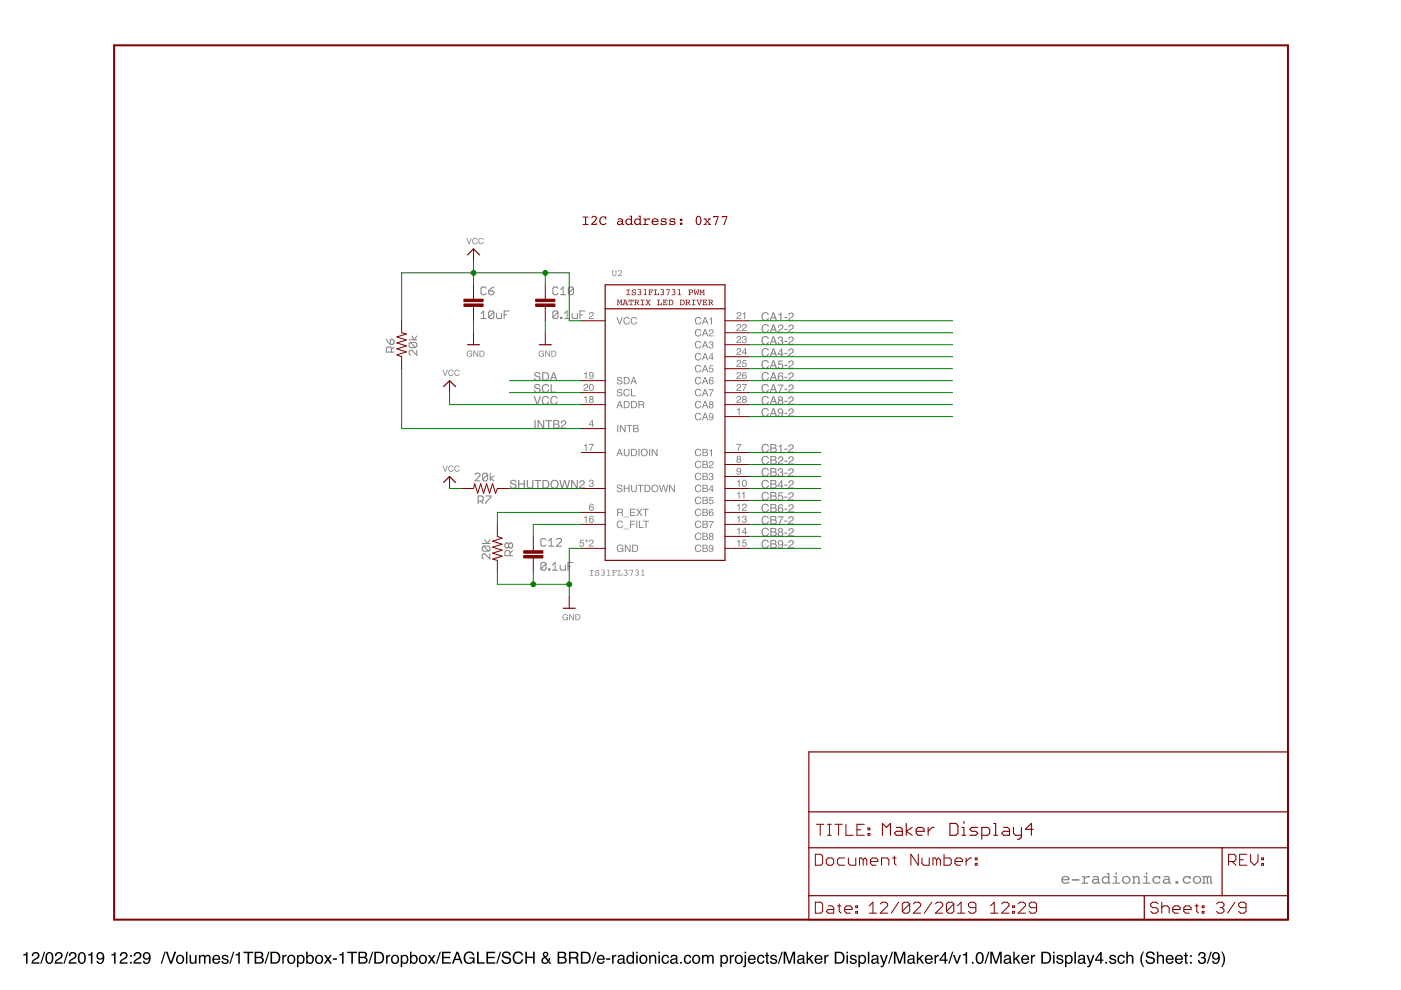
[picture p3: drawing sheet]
<svg xmlns="http://www.w3.org/2000/svg" width="297mm" height="210mm" viewBox="0 0 297 210" stroke-linecap="round" stroke-linejoin="round" font-family="sans-serif">
<path d="M4.9 202.3l.5-.1 .2-.3h.2v2.4h-.3v-1.7h-.6zM7 202a.81 .81 0 0 1 1.3 .2 .81 .81 0 0 1-.6 1.2l-.7 .6h1.4v.3h-1.7a1.39 1.39 0 0 1 1.1-1.3 .5 .5 0 0 0 .2-.6 .5 .5 0 0 0-.6-.3 .5 .5 0 0 0-.4 .6h-.3zM9.3 201.8h.3l-.8 2.5h-.3zM10 202a.91 .91 0 0 1 1.1 .1 .91 .91 0 0 1 .2 1 .9 .9 0 0 1-.3 1.1 .9 .9 0 0 1-1.2-.2 1.91 1.91 0 0 1 .2-2zM10.2 202.2a1.65 1.65 0 0 0 .1 1.9h.2a1.25 1.25 0 0 0 .2-1.9zM11.9 202a.81 .81 0 0 1 1.3 .2 .81 .81 0 0 1-.6 1.2l-.7 .6h1.4v.3h-1.7a1.39 1.39 0 0 1 1.1-1.3 .5 .5 0 0 0 .2-.6 .5 .5 0 0 0-.6-.3 .5 .5 0 0 0-.3 .6h-.4zM14.2 201.8h.3l-.8 2.5h-.3zM14.9 202a.81 .81 0 0 1 1.3 .2 .81 .81 0 0 1-.6 1.2l-.7 .6h1.3v.3h-1.7a1.39 1.39 0 0 1 1.1-1.3 .5 .5 0 0 0 .2-.6 .5 .5 0 0 0-.6-.3 .5 .5 0 0 0-.3 .6h-.3zM16.9 202a.91 .91 0 0 1 1 .1 .91 .91 0 0 1 .3 1 .9 .9 0 0 1-.4 1.1 .9 .9 0 0 1-1.1-.2 1.91 1.91 0 0 1 .2-2zM17.1 202.2a1.65 1.65 0 0 0 .1 1.9h.1a1.25 1.25 0 0 0 .2-1.9zM18.7 202.3l.5-.1 .2-.3h.2v2.4h-.3v-1.7h-.6zM20.6 202.1a.89 .89 0 0 1 1.1-.1 .89 .89 0 0 1 .4 1 1.04 1.04 0 0 1-1.3 1.3l-.3-.6h.3a.49 .49 0 0 0 .6 .4 .49 .49 0 0 0 .3-.6l.1-.3a.8 .8 0 0 1-1.2 .1 .8 .8 0 0 1 0-1.2zM20.8 202.7a.52 .52 0 0 0 1 0 .52 .52 0 0 0-1 0zM23.6 202.3l.5-.1 .2-.3h.2v2.4h-.3v-1.7h-.6zM25.7 202a.81 .81 0 0 1 1.3 .2 .81 .81 0 0 1-.6 1.2l-.7 .6h1.3v.3h-1.7a1.39 1.39 0 0 1 1.1-1.3 .5 .5 0 0 0 .2-.6 .5 .5 0 0 0-.6-.3 .5 .5 0 0 0-.3 .6h-.3zM27.6 202.5h.4v.4h-.4zM27.6 203.9h.4v.4h-.4zM28.6 202a.81 .81 0 0 1 1.3 .2 .81 .81 0 0 1-.5 1.2l-.8 .6h1.4v.3h-1.7a1.39 1.39 0 0 1 1.1-1.3 .5 .5 0 0 0 .2-.6 .5 .5 0 0 0-.6-.3 .5 .5 0 0 0-.3 .6h-.3zM30.5 202.1a.89 .89 0 0 1 1.1-.1 .89 .89 0 0 1 .3 1 1.04 1.04 0 0 1-1.3 1.3l-.3-.6h.3a.49 .49 0 0 0 .6 .4 .49 .49 0 0 0 .4-.6v-.3a.8 .8 0 0 1-1.1 .1 .8 .8 0 0 1 0-1.2zM30.6 202.7a.52 .52 0 0 0 1 0 .52 .52 0 0 0-1 0zM34.9 201.8h.2l-.8 2.5h-.2zM35.1 201.8h.4l.8 2.1 .7-2.1h.4l-1 2.5h-.3zM37.9 202.8a.66 .66 0 0 0-.2 .9 .66 .66 0 0 0 .9 .2 .67 .67 0 0 0 .1-.9 .67 .67 0 0 0-.8-.2zM37.6 202.7a.92 .92 0 0 1 1.2 .1 .92 .92 0 0 1 0 1.2 .92 .92 0 0 1-1.3 .1l-.2-.7zM39.4 201.8h.3v2.5h-.3zM40.2 202.5h.3v1.2a.47 .47 0 0 0 .6 .4 .47 .47 0 0 0 .3-.7v-.9h.3v1.8h-.3v-.3a.64 .64 0 0 1-.7 .4 .64 .64 0 0 1-.5-.7zM42.2 202.5h.3v.2a.6 .6 0 0 1 1 0 .62 .62 0 0 1 .7-.2 .62 .62 0 0 1 .5 .6v1.2h-.4v-1.3a.4 .4 0 0 0-.5-.3 .4 .4 0 0 0-.2 .5v1.1h-.4v-1.2a.42 .42 0 0 0-.5-.4 .42 .42 0 0 0-.2 .6v1h-.3zM45.2 202.7a.85 .85 0 0 1 1.1-.2 .85 .85 0 0 1 .4 1h-1.4a.53 .53 0 0 0 .4 .6 .53 .53 0 0 0 .7-.4h.3a.9 .9 0 0 1-1.3 .6 .9 .9 0 0 1-.3-1.4zM45.5 202.9l-.2 .3h1.1l-.4-.5zM47.2 202.6a.74 .74 0 0 1 1.2 .4h-.3a.39 .39 0 0 0-.4-.3 .39 .39 0 0 0-.3 .3l.1 .2a.79 .79 0 0 1 1 .7 .8 .8 0 0 1-.9 .5 .8 .8 0 0 1-.6-.7h.3a.45 .45 0 0 0 .4 .4 .45 .45 0 0 0 .5-.4l-.1-.1a.93 .93 0 0 1-1.1-.8zM49.4 201.8h.3l-.8 2.5h-.3zM49.9 202.3l.5-.1 .2-.3h.2v2.4h-.3v-1.7h-.6zM51.6 201.8h2.1v.3h-.9v2.2h-.3v-2.2h-.9zM54.3 202.1v.8h.6a.41 .41 0 0 0 .6-.4 .41 .41 0 0 0-.6-.4zM54.3 203.1v.9h.8a.46 .46 0 0 0 .5-.5 .46 .46 0 0 0-.6-.4zM54 201.8h1.1a.63 .63 0 0 1 .7 .4 .63 .63 0 0 1-.3 .8 .72 .72 0 0 1 .4 .8 .72 .72 0 0 1-.8 .5h-1.1zM56.9 201.8h.2l-.8 2.5h-.2zM57.7 202.1v1.9h.6a.99 .99 0 0 0 .8-.9 .99 .99 0 0 0-.8-1zM57.3 201.8h1.1a1.29 1.29 0 0 1 1 1.3 1.29 1.29 0 0 1-1 1.2h-1.1zM59.9 202.5h.2v.3l.4-.3 .3-.1v.4a.5 .5 0 0 0-.6 .5v1h-.3zM61.4 202.8a.66 .66 0 0 0-.2 .9 .66 .66 0 0 0 1 .2 .67 .67 0 0 0 .1-.9 .67 .67 0 0 0-.9-.2zM61.1 202.7a.92 .92 0 0 1 1.3 .1 .92 .92 0 0 1 0 1.2 .92 .92 0 0 1-1.3 .1l-.2-.7zM63.4 202.8a.71 .71 0 0 0-.1 .8 .71 .71 0 0 0 .7 .5 .72 .72 0 0 0 .3-.8 .72 .72 0 0 0-.7-.6zM63 202.5h.3v.2a.75 .75 0 0 1 .9-.2 .75 .75 0 0 1 .4 .9 .78 .78 0 0 1-.4 .9 .78 .78 0 0 1-.9-.2v1h-.3zM64.9 201.8h.3v.9a.81 .81 0 0 1 1.1-.1 .81 .81 0 0 1 .2 1 .73 .73 0 0 1-.5 .7 .73 .73 0 0 1-.8-.2v.2h-.3zM65.4 202.9a.64 .64 0 0 0-.2 .8 .64 .64 0 0 0 .9 .2 .65 .65 0 0 0 .1-.8 .65 .65 0 0 0-.8-.2zM67.3 202.8a.66 .66 0 0 0-.2 .9 .66 .66 0 0 0 1 .2 .67 .67 0 0 0 .1-.9 .67 .67 0 0 0-.9-.2zM67 202.7a.92 .92 0 0 1 1.3 .1 .92 .92 0 0 1 0 1.2 .92 .92 0 0 1-1.3 .1l-.2-.7zM68.7 202.5h.4l.4 .6 .5-.6h.3l-.6 .9 .7 .9h-.4l-.5-.7-.4 .7h-.4l.6-.9zM70.6 203.2h.8v.3h-.8zM71.9 202.3l.5-.1 .2-.3h.3v2.4h-.4v-1.7h-.6zM73.6 201.8h2.1v.3h-.9v2.2h-.3v-2.2h-.9zM76.3 202.1v.8h.6a.41 .41 0 0 0 .6-.4 .41 .41 0 0 0-.6-.4zM76.3 203.1v.9h.8a.46 .46 0 0 0 .5-.5 .46 .46 0 0 0-.6-.4zM76 201.8h1.1a.63 .63 0 0 1 .7 .4 .63 .63 0 0 1-.3 .8 .72 .72 0 0 1 .4 .8 .72 .72 0 0 1-.8 .5h-1.1zM78.9 201.8h.2l-.8 2.5h-.2zM79.7 202.1v1.9h.6a.99 .99 0 0 0 .8-.9 .99 .99 0 0 0-.8-1zM79.3 201.8h1.1a1.29 1.29 0 0 1 1 1.3 1.29 1.29 0 0 1-1 1.2h-1.1zM81.9 202.5h.2v.3l.4-.3 .3-.1v.4a.5 .5 0 0 0-.6 .5v1h-.3zM83.4 202.8a.66 .66 0 0 0-.2 .9 .66 .66 0 0 0 1 .2 .67 .67 0 0 0 .1-.9 .67 .67 0 0 0-.9-.2zM83.1 202.7a.92 .92 0 0 1 1.3 .1 .92 .92 0 0 1 0 1.2 .92 .92 0 0 1-1.3 .1l-.2-.7zM85.4 202.8a.71 .71 0 0 0-.1 .8 .71 .71 0 0 0 .7 .5 .72 .72 0 0 0 .3-.8 .72 .72 0 0 0-.7-.6zM85 202.5h.3v.2a.75 .75 0 0 1 .9-.2 .75 .75 0 0 1 .4 .9 .78 .78 0 0 1-.4 .9 .78 .78 0 0 1-.9-.2v1h-.3zM86.9 201.8h.3v.9a.81 .81 0 0 1 1.1-.1 .81 .81 0 0 1 .2 1 .73 .73 0 0 1-.5 .7 .73 .73 0 0 1-.8-.2v.2h-.3zM87.4 202.9a.64 .64 0 0 0-.2 .8 .64 .64 0 0 0 .9 .2 .65 .65 0 0 0 .1-.8 .65 .65 0 0 0-.8-.2zM89.3 202.8a.66 .66 0 0 0-.2 .9 .66 .66 0 0 0 1 .2 .67 .67 0 0 0 .1-.9 .67 .67 0 0 0-.9-.2zM89 202.7a.92 .92 0 0 1 1.3 .1 .92 .92 0 0 1 0 1.2 .92 .92 0 0 1-1.3 .1l-.2-.7zM90.7 202.5h.4l.4 .6 .5-.6h.3l-.6 .9 .7 .9h-.4l-.5-.7-.4 .7h-.4l.6-.9zM93.2 201.8h.3l-.8 2.5h-.3zM93.7 201.8h1.9v.3h-1.6v.8h1.4v.3h-1.4v.8h1.6v.3h-1.9zM96.9 202.2l-.4 1.1h.8zM96.8 201.8h.4l.9 2.5h-.4l-.3-.7h-1l-.2 .7h-.4zM98.6 202.1a1.13 1.13 0 0 1 2 .5h-.4a.83 .83 0 0 0-1-.5 .83 .83 0 0 0-.6 1 .83 .83 0 0 0 .8 1 .83 .83 0 0 0 .9-.9h-.8v-.2h1.1v1.3h-.2l-.1-.3a1.22 1.22 0 0 1-1.6 .1 1.22 1.22 0 0 1-.3-1.6zM101.1 201.8h.4v2.2h1.3v.3h-1.7zM103.1 201.8h1.9v.3h-1.5v.8h1.4v.3h-1.4v.8h1.5v.3h-1.9zM106 201.8h.3l-.8 2.5h-.3zM106.7 201.9a1 1 0 0 1 1.6 .6h-.3a.59 .59 0 0 0-.7-.5 .59 .59 0 0 0-.5 .6l.2 .2a1.22 1.22 0 0 1 1.4 .8 1.03 1.03 0 0 1-1.1 .8 1.03 1.03 0 0 1-1-.9h.4a.67 .67 0 0 0 .6 .6 .67 .67 0 0 0 .7-.6l-.1-.1a2.06 2.06 0 0 1-1.4-.7v-.4zM109 202.1a1.1 1.1 0 0 1 1.1-.4 1.1 1.1 0 0 1 .8 .8h-.3a.82 .82 0 0 0-1.1-.4 .82 .82 0 0 0-.5 1 .8 .8 0 0 0 .7 1 .8 .8 0 0 0 .9-.7h.3a1.17 1.17 0 0 1-1.4 .9 1.17 1.17 0 0 1-.8-1.5zM111.4 201.8h.3v1h1.3v-1h.4v2.5h-.4v-1.2h-1.3v1.2h-.3zM115.4 202.2a.32 .32 0 0 0 .2 .5 .32 .32 0 0 0 .4-.3 .32 .32 0 0 0-.3-.4zM115.2 203.4a.5 .5 0 0 0 .2 .7 .5 .5 0 0 0 .7-.3l-.6-.7zM115.2 202a.61 .61 0 0 1 1 .1 .61 .61 0 0 1-.4 .9l.5 .5 .1-.4h.3l-.3 .7 .5 .5h-.4l-.2-.3a.79 .79 0 0 1-1.3 .2 .79 .79 0 0 1 .3-1.3l-.2-.5zM118.6 202.1v.8h.6a.41 .41 0 0 0 .5-.4 .41 .41 0 0 0-.5-.4zM118.6 203.1v.9h.7a.46 .46 0 0 0 .5-.5 .46 .46 0 0 0-.6-.4zM118.2 201.8h1.1a.63 .63 0 0 1 .7 .4 .63 .63 0 0 1-.3 .8 .72 .72 0 0 1 .4 .8 .72 .72 0 0 1-.8 .5h-1.1zM121 202.1v.8h.8a.44 .44 0 0 0 .5-.4 .44 .44 0 0 0-.5-.4zM120.6 201.8h1.2a.69 .69 0 0 1 .8 .4 .69 .69 0 0 1-.3 .9l.3 .3 .1 .9h-.4l-.1-.9-.4-.2h-.8v1.1h-.4zM123.5 202.1v1.9h.6a.99 .99 0 0 0 .8-.9 .99 .99 0 0 0-.8-1zM123.2 201.8h1a1.29 1.29 0 0 1 1.1 1.3 1.29 1.29 0 0 1-1.1 1.2h-1zM126.2 201.8h.3l-.8 2.5h-.3zM126.8 202.7a.85 .85 0 0 1 1-.2 .85 .85 0 0 1 .4 1h-1.3a.53 .53 0 0 0 .4 .6 .53 .53 0 0 0 .6-.4h.3a.9 .9 0 0 1-1.3 .6 .9 .9 0 0 1-.3-1.4zM127 202.9l-.1 .3h1l-.3-.5zM128.5 203.2h.9v.3h-.9zM129.8 202.5h.3v.3l.3-.3 .3-.1v.4a.5 .5 0 0 0-.6 .5v1h-.3zM131.2 203.7a.44 .44 0 0 0 .6 .4 .44 .44 0 0 0 .2-.7zM131.1 202.7a.8 .8 0 0 1 1.3 .2v1.1l.2 .1v.2h-.3l-.2-.2a.63 .63 0 0 1-.9 .3 .63 .63 0 0 1-.1-1l1-.3a.42 .42 0 0 0-.4-.4 .42 .42 0 0 0-.4 .3h-.3zM133.3 202.9a.64 .64 0 0 0-.1 .8 .64 .64 0 0 0 .8 .2 .64 .64 0 0 0 .1-.8 .64 .64 0 0 0-.8-.2zM133.1 202.6l.7-.1 .3 .2v-.9h.3v2.5h-.3v-.2a.8 .8 0 0 1-1 .1 .8 .8 0 0 1-.3-1zM134.9 202.5h.3v1.8h-.3zM134.9 201.8h.3v.3h-.3zM136.1 202.8a.66 .66 0 0 0-.2 .9 .66 .66 0 0 0 .9 .2 .67 .67 0 0 0 .1-.9 .67 .67 0 0 0-.8-.2zM135.8 202.7a.92 .92 0 0 1 1.2 .1 .92 .92 0 0 1 0 1.2 .92 .92 0 0 1-1.2 .1l-.3-.7zM137.6 202.5h.3v.2a.66 .66 0 0 1 .8-.2 .66 .66 0 0 1 .4 .6v1.2h-.3v-1.1a.46 .46 0 0 0-.5-.5 .46 .46 0 0 0-.4 .7v.9h-.3zM139.6 202.5h.3v1.8h-.3zM139.6 201.8h.3v.3h-.3zM140.5 202.7a.76 .76 0 0 1 .8-.3 .76 .76 0 0 1 .5 .7h-.3a.51 .51 0 0 0-.6-.4 .51 .51 0 0 0-.3 .8 .49 .49 0 0 0 .3 .6 .49 .49 0 0 0 .6-.4h.3a.83 .83 0 0 1-1 .6 .83 .83 0 0 1-.5-1.2zM142.4 203.7a.44 .44 0 0 0 .6 .4 .44 .44 0 0 0 .2-.7zM142.3 202.7a.8 .8 0 0 1 1.3 .2v1.1l.2 .1v.2h-.3l-.2-.2a.63 .63 0 0 1-.9 .3 .63 .63 0 0 1-.1-1l1-.3a.42 .42 0 0 0-.4-.4 .42 .42 0 0 0-.4 .3h-.3zM144.2 203.9h.4v.4h-.4zM145.2 202.7a.76 .76 0 0 1 .8-.3 .76 .76 0 0 1 .6 .7h-.3a.51 .51 0 0 0-.7-.4 .51 .51 0 0 0-.3 .8 .49 .49 0 0 0 .4 .6 .49 .49 0 0 0 .6-.4h.3a.83 .83 0 0 1-1.1 .6 .83 .83 0 0 1-.5-1.2zM147.3 202.8a.66 .66 0 0 0-.2 .9 .66 .66 0 0 0 .9 .2 .67 .67 0 0 0 .1-.9 .67 .67 0 0 0-.8-.2zM147 202.7a.92 .92 0 0 1 1.2 .1 .92 .92 0 0 1 0 1.2 .92 .92 0 0 1-1.2 .1l-.3-.7zM148.8 202.5h.3v.2a.6 .6 0 0 1 1.1 0 .62 .62 0 0 1 .7-.2 .62 .62 0 0 1 .4 .6v1.2h-.3v-1.3a.4 .4 0 0 0-.5-.3 .4 .4 0 0 0-.3 .5v1.1h-.3v-1.2a.42 .42 0 0 0-.5-.4 .42 .42 0 0 0-.3 .6v1h-.3zM153.2 202.8a.71 .71 0 0 0-.2 .8 .71 .71 0 0 0 .7 .5 .72 .72 0 0 0 .4-.8 .72 .72 0 0 0-.8-.6zM152.7 202.5h.3v.2a.75 .75 0 0 1 1-.2 .75 .75 0 0 1 .4 .9 .78 .78 0 0 1-.4 .9 .78 .78 0 0 1-1-.2v1h-.3zM154.7 202.5h.3v.3l.4-.3 .2-.1v.4a.5 .5 0 0 0-.6 .5v1h-.3zM156.3 202.8a.66 .66 0 0 0-.2 .9 .66 .66 0 0 0 1 .2 .67 .67 0 0 0 .1-.9 .67 .67 0 0 0-.9-.2zM156 202.7a.92 .92 0 0 1 1.3 .1 .92 .92 0 0 1 0 1.2 .92 .92 0 0 1-1.3 .1l-.2-.7zM157.9 201.8h.3v.3h-.3zM157.9 202.5h.3v2.1a.47 .47 0 0 1-.6 .5v-.3l.3-.1zM158.8 202.7a.85 .85 0 0 1 1-.2 .85 .85 0 0 1 .4 1h-1.3a.53 .53 0 0 0 .4 .6 .53 .53 0 0 0 .6-.4h.3a.9 .9 0 0 1-1.3 .6 .9 .9 0 0 1-.2-1.4zM159 202.9l-.1 .3h1l-.3-.5zM160.7 202.7a.76 .76 0 0 1 .8-.3 .76 .76 0 0 1 .6 .7h-.3a.51 .51 0 0 0-.7-.4 .51 .51 0 0 0-.3 .8 .49 .49 0 0 0 .4 .6 .49 .49 0 0 0 .6-.4h.3a.83 .83 0 0 1-1.1 .6 .83 .83 0 0 1-.5-1.2zM162.4 202h.4v.5h.3v.2h-.3v1.2l.3 .2v.2a.44 .44 0 0 1-.7-.3v-1.3h-.2v-.2h.2zM163.5 202.6a.74 .74 0 0 1 1.2 .4h-.3a.39 .39 0 0 0-.4-.3 .39 .39 0 0 0-.3 .3l.1 .2a.79 .79 0 0 1 1 .7 .8 .8 0 0 1-.9 .5 .8 .8 0 0 1-.6-.7h.3a.45 .45 0 0 0 .4 .4 .45 .45 0 0 0 .4-.4v-.1a.93 .93 0 0 1-1.1-.8zM165.7 201.8h.3l-.8 2.5h-.3zM166.2 201.8h.4l.8 2.1 .7-2.1h.5v2.5h-.3v-2.1l-.8 2.1h-.3l-.7-2.1v2.1h-.3zM169.3 203.7a.44 .44 0 0 0 .6 .4 .44 .44 0 0 0 .2-.7zM169.2 202.7a.8 .8 0 0 1 1.3 .2v1.1l.2 .1v.2h-.3l-.2-.2a.63 .63 0 0 1-.9 .3 .63 .63 0 0 1 0-1l.9-.3a.42 .42 0 0 0-.4-.4 .42 .42 0 0 0-.4 .3h-.3zM171 201.8h.3v1.5l.8-.8h.4l-.7 .7 .8 1.1h-.4l-.6-.9-.3 .2v.7h-.3zM172.9 202.7a.85 .85 0 0 1 1.1-.2 .85 .85 0 0 1 .4 1h-1.4a.53 .53 0 0 0 .4 .6 .53 .53 0 0 0 .6-.4h.4a.9 .9 0 0 1-1.3 .6 .9 .9 0 0 1-.3-1.4zM173.2 202.9l-.2 .3h1.1l-.4-.5zM174.8 202.5h.3v.3l.3-.3 .3-.1v.4a.5 .5 0 0 0-.6 .5v1h-.3zM177.3 202.1v1.9h.6a.99 .99 0 0 0 .8-.9 .99 .99 0 0 0-.8-1zM177 201.8h1a1.29 1.29 0 0 1 1.1 1.3 1.29 1.29 0 0 1-1.1 1.2h-1zM179.5 202.5h.3v1.8h-.3zM179.5 201.8h.3v.3h-.3zM180.4 202.6a.74 .74 0 0 1 1.2 .4h-.3a.39 .39 0 0 0-.4-.3 .39 .39 0 0 0-.4 .3l.2 .2a.79 .79 0 0 1 1 .7 .8 .8 0 0 1-.9 .5 .8 .8 0 0 1-.7-.7h.3a.45 .45 0 0 0 .5 .4 .45 .45 0 0 0 .4-.4v-.1a.93 .93 0 0 1-1.1-.8zM182.5 202.8a.71 .71 0 0 0-.2 .8 .71 .71 0 0 0 .7 .5 .72 .72 0 0 0 .3-.8 .72 .72 0 0 0-.7-.6zM182 202.5h.3v.2a.75 .75 0 0 1 .9-.2 .75 .75 0 0 1 .4 .9 .78 .78 0 0 1-.3 .9 .78 .78 0 0 1-1-.2v1h-.3zM184 201.8h.3v2.5h-.3zM185.1 203.7a.44 .44 0 0 0 .5 .4 .44 .44 0 0 0 .3-.7zM184.9 202.7a.8 .8 0 0 1 1.3 .2v1.1l.2 .1v.2h-.3l-.2-.2a.63 .63 0 0 1-.9 .3 .63 .63 0 0 1 0-1l.9-.3a.42 .42 0 0 0-.4-.4 .42 .42 0 0 0-.4 .3h-.3zM186.6 202.5h.3l.5 1.5 .5-1.5h.3l-.7 2a.61 .61 0 0 1-.8 .6v-.3h.3l.2-.4zM189.1 201.8h.2l-.8 2.5h-.2zM189.5 201.8h.5l.7 2.1 .8-2.1h.5v2.5h-.4v-2.1l-.7 2.1h-.3l-.8-2.1 .1 2.1h-.4zM192.7 203.7a.44 .44 0 0 0 .6 .4 .44 .44 0 0 0 .2-.7zM192.5 202.7a.8 .8 0 0 1 1.4 .2v1.1l.2 .1v.2h-.4l-.1-.2a.63 .63 0 0 1-1 .3 .63 .63 0 0 1 0-1l1-.3a.42 .42 0 0 0-.4-.4 .42 .42 0 0 0-.5 .3h-.3zM194.4 201.8h.3v1.5l.8-.8h.4l-.7 .7 .7 1.1h-.4l-.5-.9-.3 .2v.7h-.3zM196.3 202.7a.85 .85 0 0 1 1-.2 .85 .85 0 0 1 .5 1h-1.4a.53 .53 0 0 0 .4 .6 .53 .53 0 0 0 .6-.4h.3a.9 .9 0 0 1-1.3 .6 .9 .9 0 0 1-.2-1.4zM196.6 202.9l-.2 .3h1l-.3-.5zM198.1 202.5h.3v.3l.4-.3 .2-.1v.4a.5 .5 0 0 0-.5 .5v1h-.4zM200.3 202.3l-.8 1.1h.8zM200.3 201.8h.3v1.6h.3v.3h-.3v.6h-.3v-.6h-1.1v-.3zM201.9 201.8h.2l-.8 2.5h-.2zM202.1 202.5h.3l.5 1.5 .5-1.5h.4l-.7 1.8h-.4zM204.1 202.3l.5-.1 .2-.3h.3v2.4h-.4v-1.7h-.6zM206.1 203.9h.3v.4h-.3zM207.3 202a.91 .91 0 0 1 1 .1 .91 .91 0 0 1 .3 1 .9 .9 0 0 1-.4 1.1 .9 .9 0 0 1-1.2-.2 1.91 1.91 0 0 1 .3-2zM207.4 202.2a1.65 1.65 0 0 0 .1 1.9h.2a1.25 1.25 0 0 0 .2-1.9zM209.5 201.8h.3l-.8 2.5h-.3zM210 201.8h.4l.8 2.1 .7-2.1h.5v2.5h-.3v-2.1l-.8 2.1h-.3l-.7-2.1v2.1h-.3zM213.1 203.7a.44 .44 0 0 0 .6 .4 .44 .44 0 0 0 .2-.7zM213 202.7a.8 .8 0 0 1 1.3 .2v1.1l.2 .1v.2h-.3l-.2-.2a.63 .63 0 0 1-.9 .3 .63 .63 0 0 1 0-1l.9-.3a.42 .42 0 0 0-.4-.4 .42 .42 0 0 0-.4 .3h-.3zM214.8 201.8h.3v1.5l.8-.8h.4l-.7 .7 .8 1.1h-.4l-.6-.9-.3 .2v.7h-.3zM216.7 202.7a.85 .85 0 0 1 1.1-.2 .85 .85 0 0 1 .4 1h-1.4a.53 .53 0 0 0 .4 .6 .53 .53 0 0 0 .7-.4h.3a.9 .9 0 0 1-1.3 .6 .9 .9 0 0 1-.3-1.4zM217 202.9l-.2 .3h1.1l-.4-.5zM218.6 202.5h.3v.3l.3-.3 .3-.1v.4a.5 .5 0 0 0-.6 .5v1h-.3zM221.1 202.1v1.9h.6a.99 .99 0 0 0 .8-.9 .99 .99 0 0 0-.8-1zM220.8 201.8h1a1.29 1.29 0 0 1 1.1 1.3 1.29 1.29 0 0 1-1.1 1.2h-1zM223.3 202.5h.3v1.8h-.3zM223.3 201.8h.3v.3h-.3zM224.2 202.6a.74 .74 0 0 1 1.2 .4h-.3a.39 .39 0 0 0-.4-.3 .39 .39 0 0 0-.4 .3l.2 .2a.79 .79 0 0 1 1 .7 .8 .8 0 0 1-.9 .5 .8 .8 0 0 1-.6-.7h.2a.45 .45 0 0 0 .5 .4 .45 .45 0 0 0 .4-.4v-.1a.93 .93 0 0 1-1.1-.8zM226.3 202.8a.71 .71 0 0 0-.2 .8 .71 .71 0 0 0 .7 .5 .72 .72 0 0 0 .3-.8 .72 .72 0 0 0-.7-.6zM225.8 202.5h.3v.2a.75 .75 0 0 1 .9-.2 .75 .75 0 0 1 .4 .9 .78 .78 0 0 1-.3 .9 .78 .78 0 0 1-1-.2v1h-.3zM227.8 201.8h.3v2.5h-.3zM228.9 203.7a.44 .44 0 0 0 .5 .4 .44 .44 0 0 0 .3-.7zM228.7 202.7a.8 .8 0 0 1 1.3 .2v1.1l.2 .1v.2h-.3l-.2-.2a.63 .63 0 0 1-.9 .3 .63 .63 0 0 1 0-1l.9-.3a.42 .42 0 0 0-.4-.4 .42 .42 0 0 0-.4 .3h-.3zM230.4 202.5h.3l.5 1.5 .5-1.5h.3l-.7 2a.61 .61 0 0 1-.8 .6v-.3h.3l.2-.4zM233.3 202.3l-.8 1.1h.8zM233.3 201.8h.3v1.6h.3v.3h-.3v.6h-.3v-.6h-1.1v-.3zM234.4 203.9h.3v.4h-.3zM235.4 202.6a.74 .74 0 0 1 1.2 .4h-.3a.39 .39 0 0 0-.4-.3 .39 .39 0 0 0-.4 .3l.2 .2a.79 .79 0 0 1 1 .7 .8 .8 0 0 1-.9 .5 .8 .8 0 0 1-.6-.7h.2a.45 .45 0 0 0 .5 .4 .45 .45 0 0 0 .4-.4v-.1a.93 .93 0 0 1-1.1-.8zM237.1 202.7a.76 .76 0 0 1 .9-.3 .76 .76 0 0 1 .5 .7h-.3a.51 .51 0 0 0-.7-.4 .51 .51 0 0 0-.3 .8 .49 .49 0 0 0 .4 .6 .49 .49 0 0 0 .6-.4h.3a.83 .83 0 0 1-1.1 .6 .83 .83 0 0 1-.5-1.2zM238.8 201.8h.3v.9a.65 .65 0 0 1 .8-.2 .65 .65 0 0 1 .4 .6v1.2h-.3v-1.1a.46 .46 0 0 0-.6-.5 .46 .46 0 0 0-.3 .6v1h-.3zM242.3 201.7h.3a3.1 3.1 0 0 0 0 3.3h-.2a2.6 2.6 0 0 1-.1-3.3zM243.2 201.9a1 1 0 0 1 1.6 .6h-.3a.59 .59 0 0 0-.6-.5 .59 .59 0 0 0-.6 .6l.2 .2a1.22 1.22 0 0 1 1.4 .8 1.03 1.03 0 0 1-1.1 .8 1.03 1.03 0 0 1-.9-.9h.3a.67 .67 0 0 0 .7 .6 .67 .67 0 0 0 .6-.6l-.1-.1a2.06 2.06 0 0 1-1.4-.7v-.4zM245.3 201.8h.3v.9a.65 .65 0 0 1 .8-.2 .65 .65 0 0 1 .4 .6v1.2h-.3v-1.1a.46 .46 0 0 0-.6-.5 .46 .46 0 0 0-.3 .6v1h-.3zM247.4 202.7a.85 .85 0 0 1 1-.2 .85 .85 0 0 1 .4 1h-1.3a.53 .53 0 0 0 .4 .6 .53 .53 0 0 0 .6-.4h.3a.9 .9 0 0 1-1.3 .6 .9 .9 0 0 1-.2-1.4zM247.6 202.9l-.1 .3h1l-.3-.5zM249.4 202.7a.85 .85 0 0 1 1-.2 .85 .85 0 0 1 .4 1h-1.4a.53 .53 0 0 0 .4 .6 .53 .53 0 0 0 .7-.4h.3a.9 .9 0 0 1-1.3 .6 .9 .9 0 0 1-.3-1.4zM249.6 202.9l-.1 .3h1l-.4-.5zM251.2 202h.4v.5h.3v.2h-.3v1.2l.3 .2v.2a.44 .44 0 0 1-.7-.3v-1.3h-.2v-.2h.2zM252.3 202.5h.4v.4h-.4zM252.3 203.9h.4v.4h-.4zM254.3 202a.72 .72 0 0 1 1-.1 .72 .72 0 0 1 .1 1.1h-.1a.8 .8 0 0 1 .2 1.2 .8 .8 0 0 1-1.2 .1l-.3-.7h.3a.51 .51 0 0 0 .4 .6 .51 .51 0 0 0 .6-.5 .51 .51 0 0 0-.5-.5l-.1-.3a.45 .45 0 0 0 .6-.3 .45 .45 0 0 0-.3-.5 .45 .45 0 0 0-.6 .2v.4h-.4zM256.7 201.8h.2l-.8 2.5h-.2zM257.2 202.1a.89 .89 0 0 1 1.1-.1 .89 .89 0 0 1 .3 1 1.04 1.04 0 0 1-1.3 1.3l-.3-.6h.3a.49 .49 0 0 0 .6 .4 .49 .49 0 0 0 .4-.6v-.3a.8 .8 0 0 1-1.1 .1 .8 .8 0 0 1 0-1.2zM257.3 202.7a.52 .52 0 0 0 1 0 .52 .52 0 0 0-1 0zM258.9 201.7h.2l.4 .6a2.54 2.54 0 0 1-.4 2.7h-.2a3.1 3.1 0 0 0 0-3.3z" fill="#000"/>
<g fill="#808080">
<path d="M225.3 185.9a.79 .79 0 0 1 .9-.2 .79 .79 0 0 1 .5 .9h-1.4a.85 .85 0 0 0 1.4 .4 .9 .9 0 0 1-1.3 .2 .9 .9 0 0 1-.1-1.3zM225.5 186.1l-.2 .3h1.2l-.4-.4zM227.3 186.4h1.5l.1 .2-1.6 .1zM229.4 185.8h.6v.3a.57 .57 0 0 1 .5-.4 .57 .57 0 0 1 .6 .3l-.2 .1a.62 .62 0 0 0-.9 .3v.7h.7v.2h-1.4v-.1l.5-.1v-1.1h-.4zM231.8 186.7v.2a.45 .45 0 0 0 .5 .2 .45 .45 0 0 0 .3-.5h-.5zM231.7 185.9a.75 .75 0 0 1 .8-.2 .75 .75 0 0 1 .5 .6v.8h.2l.1 .2-.5 .1-.1-.3a.61 .61 0 0 1-.9 .3 .61 .61 0 0 1 .1-1h.8a.58 .58 0 0 0-.9-.3zM234.7 185.1l.5 .1v1.9l.3 .2-.5 .1-.1-.3a.81 .81 0 0 1-1.1 0 .81 .81 0 0 1 0-1.1 .81 .81 0 0 1 1.2 0v-.7h-.3zM233.9 186.6a.56 .56 0 0 0 1.1 0 .56 .56 0 0 0-1.1 0zM236.5 185.2a.22 .22 0 0 1 .4 0 .22 .22 0 0 1-.4 0zM236.1 185.8h.7v1.3h.6l.1 .2h-1.6v-.2h.6v-1.1h-.4zM238.2 186.6a.61 .61 0 0 0 1.2 0 .61 .61 0 0 0-1.2 0zM237.9 186.6a.9 .9 0 0 1 1.8 0 .9 .9 0 0 1-1.8 0zM240.1 185.8h.4v.1a.6 .6 0 0 1 .7-.2 .6 .6 0 0 1 .4 .6v.8l.3 .1-.1 .2-.7-.1 .2-.2v-.7a.41 .41 0 0 0-.4-.4 .41 .41 0 0 0-.4 .4v.7l.3 .2-.7 .1-.1-.2 .3-.1v-1.1h-.2zM242.9 185.2a.22 .22 0 0 1 .4 0 .22 .22 0 0 1-.4 0zM242.5 185.8h.7v1.3h.7v.2h-1.6l.1-.2h.6v-1.1h-.4zM244.6 186l.4-.3 .7 .2 .2-.1 .1 .5-.1 .1a.61 .61 0 0 0-.7-.5 .61 .61 0 0 0-.5 .7 .61 .61 0 0 0 .6 .5l.7-.2a.86 .86 0 0 1-1.3 .4 .86 .86 0 0 1-.1-1.3zM246.8 186.7v.2a.45 .45 0 0 0 .6 .2 .45 .45 0 0 0 .3-.5h-.6zM246.8 185.9a.75 .75 0 0 1 .7-.2 .75 .75 0 0 1 .5 .6v.8h.3v.2l-.4 .1-.1-.3a.61 .61 0 0 1-1 .3 .61 .61 0 0 1 .1-1h.9a.58 .58 0 0 0-1-.3zM249.2 187.1a.33 .33 0 0 1 .6 0 .33 .33 0 0 1-.6 0zM251 186l.4-.3 .8 .2 .2-.1v.5l-.1 .1a.61 .61 0 0 0-.7-.5 .61 .61 0 0 0-.5 .7 .61 .61 0 0 0 .7 .5l.6-.2a.86 .86 0 0 1-1.3 .4 .86 .86 0 0 1-.1-1.3zM253.2 186.6a.61 .61 0 0 0 1.2 0 .61 .61 0 0 0-1.2 0zM252.9 186.6a.9 .9 0 0 1 1.8 0 .9 .9 0 0 1-1.8 0zM254.9 185.8l.5 .1a.39 .39 0 0 1 .6 0 .46 .46 0 0 1 .6-.1 .46 .46 0 0 1 .3 .5v.8l.2 .1-.2 .2-.3-.1-.1-1.3-.4 .2v.9l.2 .1v.2l-.4-.1v-.9a.27 .27 0 0 0-.1-.4 .27 .27 0 0 0-.4 .2v.9l.2 .2-.6 .1-.1-.2 .2-.1v-1.1h-.2z"/>
<path d="M98.9 50.5h.2l.4 1.1 .3-1.1h.2l-.4 1.3h-.2zM100.3 50.6l.6-.1 .3 .4-.2-.2a.47 .47 0 0 0-.7 .4 .47 .47 0 0 0 .7 .4l.1-.2h.2a.63 .63 0 0 1-1 .4 .63 .63 0 0 1 0-1.1zM101.6 50.6l.6-.1 .3 .4-.3-.2a.47 .47 0 0 0-.6 .4 .47 .47 0 0 0 .7 .4l.1-.2h.1a.63 .63 0 0 1-.9 .4 .63 .63 0 0 1 0-1.1z"/>
<path d="M99.1 74.5a.56 .56 0 0 1 1 .2h-.2a.42 .42 0 0 0-.5-.2 .42 .42 0 0 0-.3 .5 .42 .42 0 0 0 .4 .5 .42 .42 0 0 0 .4-.4h-.3v-.2h.5v.7l-.1-.1a.64 .64 0 0 1-1-.1 .64 .64 0 0 1 .1-.9zM100.4 74.4h.2l.6 1v-1h.2v1.2h-.2l-.7-1v1h-.1zM101.8 74.5v1h.4a.51 .51 0 0 0 .3-.5 .51 .51 0 0 0-.4-.5zM101.7 74.4h.5a.64 .64 0 0 1 .5 .6 .64 .64 0 0 1-.5 .6h-.5z"/>
<path d="M119.4 130.4a.56 .56 0 0 1 1 .2h-.2a.42 .42 0 0 0-.5-.2 .42 .42 0 0 0-.3 .5 .42 .42 0 0 0 .4 .5 .42 .42 0 0 0 .5-.4h-.4v-.2h.5v.7l-.1-.2a.64 .64 0 0 1-1 0 .64 .64 0 0 1 .1-.9zM120.7 130.2h.2l.6 1.1v-1.1h.2v1.3h-.2l-.6-1v1h-.2zM122.2 130.4v1l.3-.1a.51 .51 0 0 0 .4-.5 .51 .51 0 0 0-.4-.4zM122 130.2h.5a.64 .64 0 0 1 .6 .7 .64 .64 0 0 1-.6 .6h-.5z"/>
<path d="M93.8 98.7h.2l.4 1.1 .3-1.1h.2l-.4 1.3h-.2zM95.2 98.9l.7-.2 .3 .4-.3-.2a.47 .47 0 0 0-.7 .5 .47 .47 0 0 0 .7 .3l.1-.2h.2a.63 .63 0 0 1-1 .4 .63 .63 0 0 1 0-1zM96.5 98.9l.6-.2 .3 .4-.2-.2a.47 .47 0 0 0-.7 .5 .47 .47 0 0 0 .7 .3l.1-.2h.2a.63 .63 0 0 1-1 .4 .63 .63 0 0 1 0-1z"/>
<path d="M114.4 74.5a.56 .56 0 0 1 .9 .2h-.1a.42 .42 0 0 0-.6-.2 .42 .42 0 0 0-.2 .5 .42 .42 0 0 0 .3 .5 .42 .42 0 0 0 .5-.4h-.4v-.2h.5v.7l-.1-.1a.64 .64 0 0 1-.9-.1 .64 .64 0 0 1 .1-.9zM115.6 74.4h.2l.7 1v-1h.1v1.2h-.2l-.6-1v1h-.2zM117.1 74.5v1h.4a.51 .51 0 0 0 .3-.5 .51 .51 0 0 0-.4-.5zM116.9 74.4h.5a.64 .64 0 0 1 .6 .6 .64 .64 0 0 1-.6 .6h-.5z"/>
<path d="M93.8 78.4h.2l.4 1.1 .3-1.1h.2l-.4 1.3h-.2zM95.2 78.6l.7-.2 .3 .4-.3-.2a.47 .47 0 0 0-.7 .5 .47 .47 0 0 0 .7 .3l.1-.2h.2a.63 .63 0 0 1-1 .4 .63 .63 0 0 1 0-1zM96.5 78.6l.6-.2 .3 .4-.2-.2a.47 .47 0 0 0-.7 .5 .47 .47 0 0 0 .7 .3l.1-.2h.2a.63 .63 0 0 1-1 .4 .63 .63 0 0 1 0-1z"/>
</g>
<g fill="none" stroke="#808080" stroke-width=".21">
<path d="M86.7 72.1h1.7M87 72.6h1.1l.3 .3v.5l-.3 .3M87 72.6l-.3 .3v.5l.3 .3h1.1M87 72.6l1.1 1.1M87.3 71.2l.5 .9 .6-.9M88.4 74.3v1l-1.1-1h-.3l-.3 .2v.6l.3 .2M102 67.5h1.1M102 66.5l.5-.6v1.6M104.7 66.2l-.3-.3h-.5l-.3 .3v1.1M104.7 66.2v1.1l-.3 .2h-.5l-.3-.2M104.7 66.2l-1.1 1.1M105.3 66.5v.8l.2 .2h.8v-1"/>
<path d="M106.9 66.7h.5M108 65.9h-1.1v1.6M118.3 66.2l-.3-.3h-.5l-.3 .3v1.1M118.3 66.2v1.1l-.3 .2h-.5l-.3-.2M118.3 66.2l-1.1 1.1M118.9 67.3h.2v.2h-.2zM119.7 67.5h1.1M119.7 66.5l.5-.6v1.6M121.3 66.5v.8l.3 .2h.8v-1M123 66.7h.5M124 65.9h-1v1.6M100.7 100.6l.2-.3h.6l.3 .3v.3l-1.1 1.1h1.1"/>
<path d="M102.2 115.2h1.7M102.5 115.8h1.1l.3 .3v.5l-.3 .3M102.5 115.8l-.3 .3v.5l.3 .3h1.1M102.5 115.8l1.1 1.1M102.8 114.4l.5 .8 .6-.8M103.4 100.6v1.1l-.3 .3h-.5l-.3-.3M103.4 100.6l-.3-.3h-.5l-.3 .3v1.1M103.4 100.6l-1.1 1.1M103.9 117.4v1.1l-1.1-1.1h-.3l-.3 .3v.5l.3 .3M103.9 100.3v1.7M104.8 100.9l-.9 .5 .9 .6M115.8 119.5l-.3-.2h-.5l-.3 .2v1.1"/>
<path d="M115.8 119.5v1.1l-.3 .3h-.5l-.3-.3M115.8 119.5l-1.1 1.1M117.1 119.8l.6-.5v1.6M118.8 119.8v.8l.2 .3h.9v-1.1M121.5 119.3h-1.1v1.6M116.3 120.6h.3v.3h-.3zM117.1 120.9h1.1M120.4 120.1h.5"/>
</g>
<path d="M125 120.9h.8l-.3 .1v.9l.3 .1h-.8l.4-.1v-.9zM126.3 120.9h.7v.3l-.2-.2a.23 .23 0 0 0-.3 0 .23 .23 0 0 0 0 .3 .42 .42 0 0 1 .5 .2 .42 .42 0 0 1-.1 .6 .42 .42 0 0 1-.6-.1h-.1v-.3l.2 .1a.26 .26 0 0 0 .2 .2 .26 .26 0 0 0 .3-.2 .26 .26 0 0 0-.3-.3l-.4-.2zM127.5 120.9a.35 .35 0 0 1 .6-.1 .35 .35 0 0 1-.1 .6 .38 .38 0 0 1 .1 .6 .38 .38 0 0 1-.6-.2 .31 .31 0 0 0 .5 0 .31 .31 0 0 0-.3-.4 .27 .27 0 0 0 .3-.2 .27 .27 0 0 0-.1-.3 .27 .27 0 0 0-.4 .1zM128.7 120.9l.4-.1 .1 1.1 .2 .1h-.7l.3-.1v-1zM129.8 120.9h.9v.4l-.1-.3h-.5v.3l.4-.1-.1 .4-.3-.1v.4h.2v.1h-.6l.2-.1v-.9zM130.9 120.9h.7l-.3 .1v.9h.5l.1-.4 .1 .5h-1.1l.3-.1v-.9zM132.3 120.9a.35 .35 0 0 1 .6-.1 .35 .35 0 0 1-.1 .6 .38 .38 0 0 1 .1 .6 .38 .38 0 0 1-.6-.2 .31 .31 0 0 0 .6 0 .31 .31 0 0 0-.3-.4 .27 .27 0 0 0 .3-.2 .27 .27 0 0 0-.2-.3 .27 .27 0 0 0-.4 .1zM133.5 120.8h.8l-.4 1.3-.2-.1 .4-1.1-.6 .1zM134.8 120.9a.35 .35 0 0 1 .5-.1 .35 .35 0 0 1-.1 .6 .38 .38 0 0 1 .1 .6 .38 .38 0 0 1-.6-.2 .31 .31 0 0 0 .6 0 .31 .31 0 0 0-.3-.4 .27 .27 0 0 0 .3-.2 .27 .27 0 0 0-.2-.3 .27 .27 0 0 0-.3 .1zM136 120.9l.4-.1v1.1l.3 .1h-.8l.3-.1v-1z" fill="#808080"/>
<g fill="none" stroke="#808080" stroke-width=".21">
<path d="M81.9 71.9l.3 .6 .5 .5M83 74.7v-.9l-.3-.2h-.5l-.3 .2v.9h1.6M83 71.9h.3l.2 .3v.5l-.2 .3h-.6v-.8zM83.5 73.6l-.5 .5M103.1 61.1l-.3-.2h-.5l-.3 .2v1.1l.3 .3h.5l.3-.3M103.6 61.7h.8l.3 .2v.3l-.3 .3h-.5l-.3-.3zM104.7 60.9l-.5 .2-.6 .6M118.3 61.1l-.3-.2h-.5l-.3 .2v1.1l.3 .3h.5l.3-.3M118.9 62.5h1.1M118.9 61.4l.5-.5v1.6M121.6 61.1l-.3-.2h-.5l-.3 .2v1.1M121.6 61.1v1.1l-.3 .3h-.5l-.3-.3"/>
<path d="M121.6 61.1l-1.1 1.1M101.4 106.3h.8l.2-.3v-.6l-.2-.2h-.8v1.6M101.9 106.3l.5 .5M103 105.2h1.1v.2l-1.1 1.1v.3M107.9 115.4l-.3-.3h-.3l-.2 .3v.5l.2 .3h.3l.3-.3M107.9 115.4l.2-.3h.3l.3 .3v.5l-.3 .3h-.3l-.2-.3M107.9 115.4v.5M108.1 117.8v-.8l-.2-.3h-.6l-.2 .3v.8h1.6M108.7 116.7l-.6 .6M115.8 114.4l-.3-.2h-.5l-.3 .2v1.1l.3 .3h.5l.3-.3M116.3 115.8h1.1M116.3 114.7l.6-.5v1.6"/>
<path d="M118 114.4l.2-.2h.6l.2 .2v.3l-1 1.1h1"/>
</g>
<g fill="#808080">
<path d="M125.1 66.3a.52 .52 0 0 1 .8 .2 .52 .52 0 0 1-.5 .7l-.3 .3h.8v.2h-1l.1-.5a.59 .59 0 0 0 .6-.8h-.4l-.1 .3h-.2z"/>
<path d="M125 101.8a.43 .43 0 0 1 .7 0 .43 .43 0 0 1-.1 .6 .5 .5 0 0 1-.1 .9 .5 .5 0 0 1-.7-.6h.2a.32 .32 0 0 0 .5 .4 .3 .3 0 0 0 0-.6h-.2v-.1a.25 .25 0 0 0 .3-.2 .25 .25 0 0 0-.2-.3l-.5 .3z"/>
<path d="M156.1 94.1h1.1l-.6 1.5h-.3l.1-.3 .6-1h-.9z"/>
<path d="M156.3 86.8l.5-.3v1.5h-.2v-1.1h-.3z"/>
<path d="M130.7 67.2h.2l.5 1.3 .4-1.3h.2l-.5 1.6h-.2zM132.4 67.4a.66 .66 0 0 1 .6-.2 .66 .66 0 0 1 .5 .5h-.2a.55 .55 0 0 0-.8-.2 .55 .55 0 0 0-.1 .8l.1 .2a.46 .46 0 0 0 .5 .1 .46 .46 0 0 0 .3-.4h.2a.73 .73 0 0 1-1 .5 .73 .73 0 0 1-.2-1.1zM133.9 67.4a.66 .66 0 0 1 .7-.2 .66 .66 0 0 1 .5 .5h-.2a.55 .55 0 0 0-.9-.2 .55 .55 0 0 0 0 .8l.1 .2a.46 .46 0 0 0 .5 .1 .46 .46 0 0 0 .3-.4h.2a.73 .73 0 0 1-1.1 .5 .73 .73 0 0 1-.2-1.1z"/>
<path d="M131 80l.4-.1a.5 .5 0 0 1 .5 .5h-.2a.36 .36 0 0 0-.3-.3 .36 .36 0 0 0-.4 .3l.1 .1a.66 .66 0 0 1 .8 .8 .66 .66 0 0 1-.7 .2 .66 .66 0 0 1-.4-.5h.2a.4 .4 0 0 0 .4 .3 .4 .4 0 0 0 .4-.3l-.1-.1a.64 .64 0 0 1-.6-.2 .64 .64 0 0 1-.1-.7zM132.5 80.1v1.2h.3a.6 .6 0 0 0 .5-.6 .6 .6 0 0 0-.5-.6zM132.3 79.9h.6a.78 .78 0 0 1 .6 .8 .78 .78 0 0 1-.6 .8h-.6zM134.3 80.2l-.2 .6h.5zM134.2 79.9h.3l.5 1.6h-.2l-.2-.5h-.6l-.1 .5h-.2z"/>
<path d="M123.8 79.2l.6-.3v1.5h-.2v-1.1h-.4zM125 79a.66 .66 0 0 1 .8 .2 .66 .66 0 0 1 0 .8 .46 .46 0 0 1-.5 .4 .46 .46 0 0 1-.4-.4h.2a.3 .3 0 0 0 .3 .2 .3 .3 0 0 0 .3-.3v-.2a.48 .48 0 0 1-.7 0 .48 .48 0 0 1 0-.7zM125.1 79.4a.32 .32 0 0 0 .6 0 .32 .32 0 0 0-.6 0z"/>
<path d="M131 82.6l.4-.2a.5 .5 0 0 1 .5 .5h-.2a.36 .36 0 0 0-.3-.3 .36 .36 0 0 0-.4 .4h.1a.66 .66 0 0 1 .8 .9 .66 .66 0 0 1-.7 .1 .66 .66 0 0 1-.4-.5h.2a.4 .4 0 0 0 .4 .4 .4 .4 0 0 0 .4-.4l-.1-.1a.64 .64 0 0 1-.6-.2 .64 .64 0 0 1-.1-.6zM132.4 82.7a.66 .66 0 0 1 .6-.3 .66 .66 0 0 1 .5 .5h-.2a.55 .55 0 0 0-.8-.2 .55 .55 0 0 0-.1 .9l.1 .1a.46 .46 0 0 0 .5 .2 .46 .46 0 0 0 .3-.5h.2a.73 .73 0 0 1-1 .6 .73 .73 0 0 1-.2-1.2zM133.8 82.5h.2v1.3h.8v.2h-1z"/>
<path d="M123.9 81.5a.52 .52 0 0 1 .8 .2 .52 .52 0 0 1-.5 .7l-.3 .3h.8v.2h-1l.2-.5a.59 .59 0 0 0 .5-.8h-.3l-.2 .3h-.2zM125 81.5a.64 .64 0 0 1 .8 .2 .64 .64 0 0 1 .1 .8 .53 .53 0 0 1-.7 .4 .53 .53 0 0 1-.3-.7zM125.2 81.6a.83 .83 0 0 0 .2 1.2 .7 .7 0 0 0 0-1.2z"/>
<path d="M131.4 85.2l-.3 .7h.5zM131.3 85h.2l.6 1.5h-.3l-.1-.4h-.6l-.2 .4h-.2zM132.5 85.2v1.2h.3a.6 .6 0 0 0 .5-.6 .6 .6 0 0 0-.5-.6zM132.3 85h.6a.78 .78 0 0 1 .6 .8 .78 .78 0 0 1-.6 .7h-.6zM134 85.2v1.2h.4a.6 .6 0 0 0 .5-.6 .6 .6 0 0 0-.5-.6zM133.8 85h.6a.78 .78 0 0 1 .7 .8 .78 .78 0 0 1-.7 .7h-.6zM135.6 85.2v.5h.4a.27 .27 0 0 0 .4-.2 .27 .27 0 0 0-.3-.3zM135.4 85h.7a.42 .42 0 0 1 .5 .3 .42 .42 0 0 1-.2 .5l.2 .7h-.2l-.1-.5-.3-.1h-.4v.6h-.2z"/>
<path d="M123.8 84.2l.6-.3v1.5h-.2v-1h-.4zM125.1 84.3a.25 .25 0 0 0 .5 0 .25 .25 0 0 0-.5 0zM125.1 85a.31 .31 0 0 0 .6 0 .31 .31 0 0 0-.6 0zM125 84.1a.43 .43 0 0 1 .7-.1 .43 .43 0 0 1 0 .6 .46 .46 0 0 1 0 .7 .46 .46 0 0 1-.7 0 .46 .46 0 0 1 .1-.7l-.2-.3z"/>
<path d="M130.9 90.1h.2v1.5h-.2zM131.4 90.1h.3l.7 1.2v-1.2h.2v1.5h-.2l-.8-1.2v1.2h-.2zM132.8 90.1h1.3v.2h-.5v1.3h-.3v-1.3h-.5zM134.5 90.3v.4h.3a.25 .25 0 0 0 .4-.2 .25 .25 0 0 0-.4-.2zM134.5 90.9v.6l.7-.2-.1-.4zM134.3 90.1h.6a.38 .38 0 0 1 .4 .2 .38 .38 0 0 1-.1 .5 .43 .43 0 0 1 .2 .5 .43 .43 0 0 1-.5 .3h-.6z"/>
<path d="M125.5 89.3l-.5 .7h.5zM125.5 89h.2v1h.2v.1h-.2v.4h-.2v-.4h-.6z"/>
<path d="M131.4 95.4l-.3 .7h.5zM131.3 95.2h.2l.6 1.5h-.3l-.1-.5h-.6l-.2 .5h-.2zM132.3 95.2h.2v.9a.4 .4 0 0 0 .4 .5 .4 .4 0 0 0 .4-.5v-.9h.2v.8a.61 .61 0 0 1-.6 .7 .61 .61 0 0 1-.6-.7zM134 95.4v1.1h.4a.6 .6 0 0 0 .5-.6 .6 .6 0 0 0-.5-.5zM133.8 95.2h.6a.78 .78 0 0 1 .7 .7 .78 .78 0 0 1-.7 .8h-.6zM135.4 95.2h.2v1.5h-.2zM135.8 96a.8 .8 0 0 1 1.6 0 .8 .8 0 0 1-1.6 0zM136 95.9a.6 .6 0 0 0 1.2 0 .6 .6 0 0 0-1.2 0zM137.6 95.2h.2v1.5h-.2zM138.2 95.2h.2l.8 1.2v-1.2h.2v1.5h-.2l-.8-1.2v1.2h-.2z"/>
<path d="M123.8 94.4l.6-.3v1.5h-.2v-1.1h-.4zM124.9 94.1h1l-.6 1.5h-.2l.1-.3 .5-1h-.8z"/>
<path d="M131 102.9l.4-.1a.5 .5 0 0 1 .5 .4h-.2a.36 .36 0 0 0-.3-.3 .36 .36 0 0 0-.4 .4l.1 .1a.66 .66 0 0 1 .8 .8 .66 .66 0 0 1-.7 .2 .66 .66 0 0 1-.4-.6h.2a.4 .4 0 0 0 .4 .4 .4 .4 0 0 0 .4-.4h-.1a.64 .64 0 0 1-.6-.2 .64 .64 0 0 1-.1-.7zM132.2 102.8h.3v.6h.8v-.6h.2v1.5h-.2v-.7h-.8v.7h-.3zM133.8 102.8h.2v.9a.4 .4 0 0 0 .4 .5 .4 .4 0 0 0 .4-.5v-.9h.2v.9a.61 .61 0 0 1-.6 .7 .61 .61 0 0 1-.6-.7zM135.2 102.8h1.2v.2h-.5v1.3h-.2v-1.3h-.5zM136.9 103v1.1h.3a.6 .6 0 0 0 .5-.5 .6 .6 0 0 0-.5-.6zM136.6 102.8h.7a.78 .78 0 0 1 .6 .8 .78 .78 0 0 1-.6 .7h-.7zM138.1 103.6a.8 .8 0 0 1 1.6 0 .8 .8 0 0 1-1.6 0zM138.3 103.5a.6 .6 0 0 0 1.2 0 .6 .6 0 0 0-1.2 0zM139.7 102.8h.2l.3 1.2 .4-1.2h.2l.4 1.2 .2-1.2h.3l-.4 1.5h-.3l-.3-1.2-.4 1.2h-.2zM141.9 102.8h.2l.8 1.2v-1.2h.2v1.5h-.3l-.7-1.2v1.2h-.2z"/>
<path d="M131.1 108v.6h.4a.27 .27 0 0 0 .3-.3 .27 .27 0 0 0-.2-.3zM130.8 107.9h.8a.42 .42 0 0 1 .4 .2 .42 .42 0 0 1-.2 .6l.3 .7h-.2l-.1-.5-.3-.2h-.4v.7h-.3zM132.2 109.6l1.2 .1zM133.6 107.9h1.1v.2h-.9v.4h.8v.2h-.8v.5h.9v.2h-1.1zM134.9 107.9h.3l.3 .6 .4-.6h.3l-.5 .7 .5 .8h-.3l-.4-.6-.4 .6h-.2l.5-.8zM136.3 107.9h1.2v.2h-.5v1.3h-.2v-1.3h-.5z"/>
<path d="M125.1 107l.5-.2 .3 .4-.6-.2-.2 .5a.51 .51 0 0 1 .8 .2 .51 .51 0 0 1-.4 .7 .51 .51 0 0 1-.6-.5zM125.1 107.8a.32 .32 0 0 0 .6 0 .32 .32 0 0 0-.6 0z"/>
<path d="M130.9 110.6a.66 .66 0 0 1 .7-.2 .66 .66 0 0 1 .5 .5h-.2a.55 .55 0 0 0-.8-.2 .55 .55 0 0 0-.1 .8l.1 .1a.46 .46 0 0 0 .5 .2 .46 .46 0 0 0 .3-.4h.2a.73 .73 0 0 1-1 .5 .73 .73 0 0 1-.3-1.1zM132.2 112.1l1.2 .1zM133.6 110.4h1v.2h-.8v.5h.7v.1h-.7v.7h-.2zM134.9 110.4h.2v1.5h-.2zM135.5 110.4h.2v1.4h.7v.1h-.9zM136.4 110.4h1.2v.2h-.5v1.3h-.2v-1.3h-.5z"/>
<path d="M123.8 109.6l.6-.3v1.5h-.2v-1h-.4zM125.1 109.5l.5-.1 .3 .3-.6-.2-.2 .6a.51 .51 0 0 1 .8 .1 .51 .51 0 0 1-.4 .7 .51 .51 0 0 1-.6-.5zM125.1 110.4a.32 .32 0 0 0 .6 0 .32 .32 0 0 0-.6 0z"/>
<path d="M131 115.7a.68 .68 0 0 1 1.1 .3h-.2a.58 .58 0 0 0-1 .1 .58 .58 0 0 0 .6 .8 .45 .45 0 0 0 .5-.5h-.5v-.2h.7v.8l-.2-.2a.77 .77 0 0 1-1.2 0 .77 .77 0 0 1 .2-1.1zM132.5 115.5h.2l.8 1.2v-1.2h.2v1.5h-.2l-.8-1.2v1.2h-.2zM134.2 115.7v1.1h.4a.6 .6 0 0 0 .5-.5 .6 .6 0 0 0-.5-.6zM134 115.5h.7a.78 .78 0 0 1 .6 .8 .78 .78 0 0 1-.6 .7h-.7z"/>
<path d="M123 114.4h.8v.2h-.7v.4a.52 .52 0 0 1 .7 .3 .52 .52 0 0 1-.3 .7 .52 .52 0 0 1-.7-.5h.2a.33 .33 0 0 0 .5 .2 .33 .33 0 0 0 .1-.5 .33 .33 0 0 0-.5 .1l-.2-.1zM124.1 114.5l.2 .1v-.2h.1v.2l.3-.1v.1l-.2 .1 .1 .2-.1 .1-.1-.2-.2 .2-.1-.1 .2-.2-.3-.1zM125.1 114.5a.52 .52 0 0 1 .8 .2 .52 .52 0 0 1-.5 .7l-.3 .3h.8v.2h-1l.1-.5a.59 .59 0 0 0 .6-.7l-.4-.1-.1 .3h-.2z"/>
<path d="M147.5 115.7a.66 .66 0 0 1 .7-.2 .66 .66 0 0 1 .5 .5h-.2a.55 .55 0 0 0-.8-.2 .55 .55 0 0 0-.1 .8l.1 .1a.46 .46 0 0 0 .5 .2 .46 .46 0 0 0 .3-.4h.2a.73 .73 0 0 1-1.1 .5 .73 .73 0 0 1-.2-1.2zM149.1 115.7v.4h.4a.25 .25 0 0 0 .3-.2 .25 .25 0 0 0-.3-.2zM149.1 116.3v.5l.8-.1-.1-.4zM148.9 115.5h.7a.38 .38 0 0 1 .4 .2 .38 .38 0 0 1-.2 .5 .43 .43 0 0 1 .3 .5 .43 .43 0 0 1-.5 .3h-.7zM150.4 115.7a.66 .66 0 0 1 .8 .2 .66 .66 0 0 1 0 .8 .46 .46 0 0 1-.5 .4 .46 .46 0 0 1-.4-.4h.2a.3 .3 0 0 0 .3 .2 .3 .3 0 0 0 .3-.4v-.2a.48 .48 0 0 1-.7 .1 .48 .48 0 0 1 0-.7zM150.5 116a.32 .32 0 0 0 .6 0 .32 .32 0 0 0-.6 0z"/>
<path d="M156.3 114.7l.5-.3v1.5h-.2v-1.1h-.3zM157.5 114.4h.8v.2h-.7v.4a.52 .52 0 0 1 .7 .3 .52 .52 0 0 1-.3 .7 .52 .52 0 0 1-.7-.5h.2a.33 .33 0 0 0 .5 .2 .33 .33 0 0 0 0-.5 .33 .33 0 0 0-.5 .1l-.1-.1z"/>
<path d="M147.5 113.1a.66 .66 0 0 1 .7-.2 .66 .66 0 0 1 .5 .5h-.2a.55 .55 0 0 0-.8-.2 .55 .55 0 0 0-.1 .9l.1 .1a.46 .46 0 0 0 .5 .1 .46 .46 0 0 0 .3-.4h.2a.73 .73 0 0 1-1.1 .5 .73 .73 0 0 1-.2-1.1zM149.1 113.1v.5h.4a.25 .25 0 0 0 .3-.2 .25 .25 0 0 0-.3-.3zM149.1 113.8v.5l.8-.1-.1-.4zM148.9 113h.7a.38 .38 0 0 1 .4 .2 .38 .38 0 0 1-.2 .5 .43 .43 0 0 1 .3 .5 .43 .43 0 0 1-.5 .3h-.7zM150.5 113.4a.25 .25 0 0 0 .5 0 .25 .25 0 0 0-.5 0zM150.5 114.1a.31 .31 0 0 0 .6 0 .31 .31 0 0 0-.6 0zM150.4 113.1a.43 .43 0 0 1 .7-.1 .43 .43 0 0 1 0 .7 .46 .46 0 0 1 0 .7 .46 .46 0 0 1-.7 0 .46 .46 0 0 1 .1-.7l-.2-.3z"/>
<path d="M156.3 112.2l.5-.3v1.5h-.2v-1.1h-.3zM157.9 112.2l-.4 .6h.4zM158 111.9h.1v.9h.3v.2h-.3v.4h-.1v-.4h-.7z"/>
<path d="M147.5 110.6a.66 .66 0 0 1 .7-.2 .66 .66 0 0 1 .5 .5h-.2a.55 .55 0 0 0-.8-.2 .55 .55 0 0 0-.1 .8l.1 .1a.46 .46 0 0 0 .5 .2 .46 .46 0 0 0 .3-.4h.2a.73 .73 0 0 1-1.1 .5 .73 .73 0 0 1-.2-1.1zM149.1 110.6v.5h.4a.25 .25 0 0 0 .3-.3 .25 .25 0 0 0-.3-.2zM149.1 111.2v.6l.8-.1-.1-.4zM148.9 110.4h.7a.38 .38 0 0 1 .4 .3 .38 .38 0 0 1-.2 .4 .43 .43 0 0 1 .3 .6 .43 .43 0 0 1-.5 .2h-.7zM150.3 110.5h1l-.6 1.4h-.2l.1-.2 .5-1h-.8z"/>
<path d="M156.3 109.6l.5-.3v1.5h-.2v-1h-.3zM157.5 109.4a.43 .43 0 0 1 .6 0 .43 .43 0 0 1 0 .6 .5 .5 0 0 1-.1 .9 .5 .5 0 0 1-.7-.5h.2a.3 .3 0 0 0 .4 .3 .3 .3 0 0 0 0-.5l-.2-.1v-.1a.25 .25 0 0 0 .4-.2 .25 .25 0 0 0-.3-.3l-.5 .3z"/>
<path d="M147.5 108.1a.66 .66 0 0 1 .7-.3 .66 .66 0 0 1 .5 .5h-.2a.55 .55 0 0 0-.8-.2 .55 .55 0 0 0-.1 .9l.1 .1a.46 .46 0 0 0 .5 .2 .46 .46 0 0 0 .3-.5h.2a.73 .73 0 0 1-1.1 .6 .73 .73 0 0 1-.2-1.2zM149.1 108v.5h.4a.25 .25 0 0 0 .3-.2 .25 .25 0 0 0-.3-.3zM149.1 108.7v.5l.8-.1-.1-.4zM148.9 107.9h.7a.38 .38 0 0 1 .4 .2 .38 .38 0 0 1-.2 .5 .43 .43 0 0 1 .3 .5 .43 .43 0 0 1-.5 .3h-.7zM150.5 108.1l.5-.2 .3 .4-.6-.2-.2 .5a.51 .51 0 0 1 .8 .2 .51 .51 0 0 1-.4 .7 .51 .51 0 0 1-.6-.5zM150.5 108.9a.32 .32 0 0 0 .6 0 .32 .32 0 0 0-.6 0z"/>
<path d="M156.3 107.1l.5-.3v1.5h-.2v-1.1h-.3zM157.5 106.9a.52 .52 0 0 1 .8 .2 .52 .52 0 0 1-.5 .7l-.3 .3h.8v.2h-1l.2-.5a.59 .59 0 0 0 .6-.8h-.4l-.2 .3h-.2z"/>
<path d="M147.5 105.5a.66 .66 0 0 1 .7-.2 .66 .66 0 0 1 .5 .5h-.2a.55 .55 0 0 0-.8-.2 .55 .55 0 0 0-.1 .8l.1 .2a.46 .46 0 0 0 .5 .1 .46 .46 0 0 0 .3-.4h.2a.73 .73 0 0 1-1.1 .5 .73 .73 0 0 1-.2-1.1zM149.1 105.5v.5h.4a.25 .25 0 0 0 .3-.3 .25 .25 0 0 0-.3-.2zM149.1 106.1v.6l.8-.1-.1-.4zM148.9 105.3h.7a.38 .38 0 0 1 .4 .3 .38 .38 0 0 1-.2 .4 .43 .43 0 0 1 .3 .6 .43 .43 0 0 1-.5 .3h-.7zM150.4 105.4h.8v.2h-.6l-.1 .4a.52 .52 0 0 1 .8 .2 .52 .52 0 0 1-.4 .7 .52 .52 0 0 1-.6-.4h.2a.33 .33 0 0 0 .5 .1 .33 .33 0 0 0 0-.5 .33 .33 0 0 0-.5 .1h-.2z"/>
<path d="M156.3 104.5l.5-.2v1.4h-.2v-1h-.3zM157.3 104.5l.5-.2v1.4h-.2v-1h-.3z"/>
<path d="M147.5 103a.66 .66 0 0 1 .7-.2 .66 .66 0 0 1 .5 .5h-.2a.55 .55 0 0 0-.8-.2 .55 .55 0 0 0-.1 .8l.1 .1a.46 .46 0 0 0 .5 .2 .46 .46 0 0 0 .3-.4h.2a.73 .73 0 0 1-1.1 .5 .73 .73 0 0 1-.2-1.2zM149.1 103v.4h.4a.25 .25 0 0 0 .3-.2 .25 .25 0 0 0-.3-.2zM149.1 103.6v.5l.8-.1-.1-.4zM148.9 102.8h.7a.38 .38 0 0 1 .4 .2 .38 .38 0 0 1-.2 .5 .43 .43 0 0 1 .3 .5 .43 .43 0 0 1-.5 .3h-.7zM150.9 103.1l-.5 .7h.5zM150.9 102.8h.2v1h.2v.2h-.2v.3h-.2v-.3h-.6z"/>
<path d="M156.3 102l.5-.3v1.5h-.2v-1.1h-.3zM157.5 101.9a.64 .64 0 0 1 .8 .1 .64 .64 0 0 1 0 .8 .53 .53 0 0 1-.7 .4 .53 .53 0 0 1-.3-.7zM157.7 101.9a.83 .83 0 0 0 .1 1.2 .7 .7 0 0 0 0-1.2z"/>
<path d="M147.5 100.4a.66 .66 0 0 1 .7-.2 .66 .66 0 0 1 .5 .5h-.2a.55 .55 0 0 0-.8-.2 .55 .55 0 0 0-.1 .9l.1 .1a.46 .46 0 0 0 .5 .1 .46 .46 0 0 0 .3-.4h.2a.73 .73 0 0 1-1.1 .5 .73 .73 0 0 1-.2-1.1zM149.1 100.4v.5h.4a.25 .25 0 0 0 .3-.2 .25 .25 0 0 0-.3-.3zM149.1 101.1v.5l.8-.1-.1-.4zM148.9 100.3h.7a.38 .38 0 0 1 .4 .2 .38 .38 0 0 1-.2 .5 .43 .43 0 0 1 .3 .5 .43 .43 0 0 1-.5 .3h-.7zM150.5 100.4a.43 .43 0 0 1 .6-.1 .43 .43 0 0 1-.1 .7 .5 .5 0 0 1-.1 .9 .5 .5 0 0 1-.6-.6h.1a.3 .3 0 0 0 .5 .3 .3 .3 0 0 0 0-.5h-.2v-.2a.25 .25 0 0 0 .3-.2 .25 .25 0 0 0-.2-.2l-.5 .3z"/>
<path d="M156.3 99.3a.66 .66 0 0 1 .8 .2 .66 .66 0 0 1 0 .9 .46 .46 0 0 1-.5 .3 .46 .46 0 0 1-.5-.4h.2a.3 .3 0 0 0 .4 .3 .3 .3 0 0 0 .2-.4l.1-.2a.48 .48 0 0 1-.8 0 .48 .48 0 0 1 .1-.7zM156.3 99.7a.35 .35 0 0 0 .7 0 .35 .35 0 0 0-.7 0z"/>
<path d="M147.5 97.9a.66 .66 0 0 1 .7-.2 .66 .66 0 0 1 .5 .5h-.2a.55 .55 0 0 0-.8-.2 .55 .55 0 0 0-.1 .8l.1 .1a.46 .46 0 0 0 .5 .2 .46 .46 0 0 0 .3-.4h.2a.73 .73 0 0 1-1.1 .5 .73 .73 0 0 1-.2-1.1zM149.1 97.9v.5h.4a.25 .25 0 0 0 .3-.3 .25 .25 0 0 0-.3-.2zM149.1 98.5v.6l.8-.1-.1-.4zM148.9 97.7h.7a.38 .38 0 0 1 .4 .3 .38 .38 0 0 1-.2 .4 .43 .43 0 0 1 .3 .6 .43 .43 0 0 1-.5 .2h-.7zM150.5 97.8a.52 .52 0 0 1 .8 .3 .52 .52 0 0 1-.5 .7l-.3 .3h.8v.1h-1l.1-.4a.59 .59 0 0 0 .6-.8h-.4l-.1 .3h-.2z"/>
<path d="M156.4 97a.25 .25 0 0 0 .5 0 .25 .25 0 0 0-.5 0zM156.3 97.7a.31 .31 0 0 0 .6 0 .31 .31 0 0 0-.6 0zM156.3 96.8a.43 .43 0 0 1 .7-.1 .43 .43 0 0 1-.1 .6 .46 .46 0 0 1 .1 .7 .46 .46 0 0 1-.7 0 .46 .46 0 0 1 .1-.7l-.2-.3z"/>
<path d="M147.5 95.4a.66 .66 0 0 1 .7-.3 .66 .66 0 0 1 .5 .5h-.2a.55 .55 0 0 0-.8-.2 .55 .55 0 0 0-.1 .9l.1 .1a.46 .46 0 0 0 .5 .2 .46 .46 0 0 0 .3-.5h.2a.73 .73 0 0 1-1.1 .6 .73 .73 0 0 1-.2-1.2zM149.1 95.3v.5h.4a.25 .25 0 0 0 .3-.2 .25 .25 0 0 0-.3-.3zM149.1 96v.5l.8-.1-.1-.4zM148.9 95.2h.7a.38 .38 0 0 1 .4 .2 .38 .38 0 0 1-.2 .5 .43 .43 0 0 1 .3 .5 .43 .43 0 0 1-.5 .3h-.7zM150.4 95.5l.6-.3v1.5h-.2v-1.1h-.4z"/>
<path d="M147.5 67.4a.66 .66 0 0 1 .7-.2 .66 .66 0 0 1 .5 .5h-.2a.55 .55 0 0 0-.8-.2 .55 .55 0 0 0-.1 .8l.1 .2a.46 .46 0 0 0 .5 .1 .46 .46 0 0 0 .3-.4h.2a.73 .73 0 0 1-1.1 .5 .73 .73 0 0 1-.2-1.1zM149.5 67.5l-.3 .6h.5zM149.4 67.2h.2l.6 1.6h-.3l-.1-.5h-.6l-.2 .5h-.2zM150.4 67.6l.6-.3v1.5h-.2v-1.1h-.4z"/>
<path d="M156.3 66.3a.52 .52 0 0 1 .8 .2 .52 .52 0 0 1-.5 .7l-.3 .3h.8v.2h-1l.2-.5a.59 .59 0 0 0 .6-.8h-.4l-.2 .3h-.1zM157.4 66.5l.6-.3v1.5h-.2v-1.1h-.4z"/>
<path d="M147.5 70a.66 .66 0 0 1 .7-.3 .66 .66 0 0 1 .5 .5h-.2a.55 .55 0 0 0-.8-.2 .55 .55 0 0 0-.1 .9l.1 .1a.46 .46 0 0 0 .5 .2 .46 .46 0 0 0 .3-.5h.2a.73 .73 0 0 1-1.1 .6 .73 .73 0 0 1-.2-1.2zM149.5 70l-.3 .7h.5zM149.4 69.8h.2l.6 1.5h-.3l-.1-.4h-.6l-.2 .4h-.2zM150.5 69.9a.52 .52 0 0 1 .8 .3 .52 .52 0 0 1-.5 .6l-.3 .3h.8v.2h-1l.1-.5a.59 .59 0 0 0 .6-.7l-.4-.1-.1 .3h-.2z"/>
<path d="M156.3 68.8a.52 .52 0 0 1 .8 .2 .52 .52 0 0 1-.5 .7l-.3 .3h.8v.2h-1l.2-.5a.59 .59 0 0 0 .6-.8h-.4l-.2 .3h-.1zM157.5 68.8a.52 .52 0 0 1 .8 .2 .52 .52 0 0 1-.5 .7l-.3 .3h.8v.2h-1l.2-.5a.59 .59 0 0 0 .6-.8h-.4l-.2 .3h-.2z"/>
<path d="M147.5 72.5a.66 .66 0 0 1 .7-.2 .66 .66 0 0 1 .5 .5h-.2a.55 .55 0 0 0-.8-.2 .55 .55 0 0 0-.1 .8l.1 .1a.46 .46 0 0 0 .5 .2 .46 .46 0 0 0 .3-.4h.2a.73 .73 0 0 1-1.1 .5 .73 .73 0 0 1-.2-1.1zM149.5 72.5l-.3 .7h.5zM149.4 72.3h.2l.6 1.6h-.3l-.1-.5h-.6l-.2 .5h-.2zM150.5 72.4a.43 .43 0 0 1 .6 0 .43 .43 0 0 1-.1 .7 .5 .5 0 0 1-.1 .8 .5 .5 0 0 1-.6-.5h.1a.3 .3 0 0 0 .5 .3 .3 .3 0 0 0 0-.5h-.2v-.2a.25 .25 0 0 0 .3-.2 .25 .25 0 0 0-.2-.3l-.5 .3z"/>
<path d="M156.3 71.3a.52 .52 0 0 1 .8 .3 .52 .52 0 0 1-.5 .6l-.3 .4h.8v.1h-1l.2-.4a.59 .59 0 0 0 .6-.8l-.4-.1-.2 .4h-.1zM157.5 71.3a.43 .43 0 0 1 .6 0 .43 .43 0 0 1 0 .6 .5 .5 0 0 1-.1 .9 .5 .5 0 0 1-.7-.5h.2a.3 .3 0 0 0 .4 .3 .3 .3 0 0 0 0-.5l-.2-.1v-.1a.25 .25 0 0 0 .4-.2 .25 .25 0 0 0-.3-.3l-.5 .3z"/>
<path d="M147.5 75.1a.66 .66 0 0 1 .7-.3 .66 .66 0 0 1 .5 .5h-.2a.55 .55 0 0 0-.8-.2 .55 .55 0 0 0-.1 .9l.1 .1a.46 .46 0 0 0 .5 .1 .46 .46 0 0 0 .3-.4h.2a.73 .73 0 0 1-1.1 .5 .73 .73 0 0 1-.2-1.1zM149.5 75.1l-.3 .7h.5zM149.4 74.9h.2l.6 1.5h-.3l-.1-.5h-.6l-.2 .5h-.2zM150.9 75.2l-.5 .7h.5zM150.9 74.9h.2v1h.2v.1h-.2v.4h-.2v-.4h-.6z"/>
<path d="M156.3 73.9a.52 .52 0 0 1 .8 .2 .52 .52 0 0 1-.5 .7l-.3 .3h.8v.2h-1l.2-.5a.59 .59 0 0 0 .6-.8h-.4l-.2 .3h-.1zM157.9 74.1l-.4 .6h.4zM158 73.8h.1v.9h.3v.2h-.3v.4h-.1v-.4h-.7z"/>
<path d="M147.5 77.6a.66 .66 0 0 1 .7-.2 .66 .66 0 0 1 .5 .5h-.2a.55 .55 0 0 0-.8-.2 .55 .55 0 0 0-.1 .8l.1 .1a.46 .46 0 0 0 .5 .2 .46 .46 0 0 0 .3-.4h.2a.73 .73 0 0 1-1.1 .5 .73 .73 0 0 1-.2-1.2zM149.5 77.6l-.3 .7h.5zM149.4 77.4h.2l.6 1.5h-.3l-.1-.4h-.6l-.2 .4h-.2zM150.4 77.5h.8v.1h-.6l-.1 .5a.52 .52 0 0 1 .8 .2 .52 .52 0 0 1-.4 .7 .52 .52 0 0 1-.6-.5h.2a.33 .33 0 0 0 .5 .2 .33 .33 0 0 0 0-.5 .33 .33 0 0 0-.5 .1h-.2z"/>
<path d="M156.3 76.4a.52 .52 0 0 1 .8 .3 .52 .52 0 0 1-.5 .6l-.3 .3h.8v.2h-1l.2-.5a.59 .59 0 0 0 .6-.7l-.4-.1-.2 .3h-.1zM157.5 76.3h.8v.2h-.7v.4a.52 .52 0 0 1 .7 .3 .52 .52 0 0 1-.3 .7 .52 .52 0 0 1-.7-.5h.2a.33 .33 0 0 0 .5 .2 .33 .33 0 0 0 0-.5 .33 .33 0 0 0-.5 .1l-.1-.1z"/>
<path d="M147.5 80.1a.66 .66 0 0 1 .7-.2 .66 .66 0 0 1 .5 .5h-.2a.55 .55 0 0 0-.8-.2 .55 .55 0 0 0-.1 .8l.1 .2a.46 .46 0 0 0 .5 .1 .46 .46 0 0 0 .3-.4h.2a.73 .73 0 0 1-1.1 .5 .73 .73 0 0 1-.2-1.1zM149.5 80.2l-.3 .6h.5zM149.4 79.9h.2l.6 1.6h-.3l-.1-.5h-.6l-.2 .5h-.2zM150.5 80.1l.5-.1 .3 .4-.6-.2-.2 .5a.51 .51 0 0 1 .8 .2 .51 .51 0 0 1-.4 .7 .51 .51 0 0 1-.6-.6zM150.5 81a.32 .32 0 0 0 .6 0 .32 .32 0 0 0-.6 0z"/>
<path d="M156.3 78.9a.52 .52 0 0 1 .8 .3 .52 .52 0 0 1-.5 .7l-.3 .3h.8v.2h-1l.2-.5a.59 .59 0 0 0 .6-.8h-.4l-.2 .3h-.1zM157.5 79l.6-.1 .2 .3-.6-.1-.2 .5a.51 .51 0 0 1 .8 .1 .51 .51 0 0 1-.4 .8 .51 .51 0 0 1-.6-.6zM157.5 79.9a.35 .35 0 0 0 .7 0 .35 .35 0 0 0-.7 0z"/>
<path d="M147.5 82.7a.66 .66 0 0 1 .7-.3 .66 .66 0 0 1 .5 .5h-.2a.55 .55 0 0 0-.8-.2 .55 .55 0 0 0-.1 .9l.1 .1a.46 .46 0 0 0 .5 .2 .46 .46 0 0 0 .3-.5h.2a.73 .73 0 0 1-1.1 .6 .73 .73 0 0 1-.2-1.2zM149.5 82.7l-.3 .7h.5zM149.4 82.5h.2l.6 1.5h-.3l-.1-.4h-.6l-.2 .4h-.2zM150.3 82.5h1l-.6 1.5h-.2l.1-.3 .5-1h-.8z"/>
<path d="M156.3 81.5a.52 .52 0 0 1 .8 .2 .52 .52 0 0 1-.5 .7l-.3 .3h.8v.2h-1l.2-.5a.59 .59 0 0 0 .6-.8h-.4l-.2 .3h-.1zM157.3 81.4h1.1l-.7 1.5h-.2l.1-.3 .5-1h-.8z"/>
<path d="M147.5 85.2a.66 .66 0 0 1 .7-.2 .66 .66 0 0 1 .5 .5h-.2a.55 .55 0 0 0-.8-.2 .55 .55 0 0 0-.1 .8l.1 .1a.46 .46 0 0 0 .5 .2 .46 .46 0 0 0 .3-.4h.2a.73 .73 0 0 1-1.1 .5 .73 .73 0 0 1-.2-1.1zM149.5 85.2l-.3 .7h.5zM149.4 85h.2l.6 1.5h-.3l-.1-.4h-.6l-.2 .4h-.2zM150.5 85.5a.25 .25 0 0 0 .5 0 .25 .25 0 0 0-.5 0zM150.5 86.1a.31 .31 0 0 0 .6 0 .31 .31 0 0 0-.6 0zM150.4 85.2a.43 .43 0 0 1 .7-.1 .43 .43 0 0 1 0 .7 .46 .46 0 0 1 0 .6 .46 .46 0 0 1-.7 0 .46 .46 0 0 1 .1-.6l-.2-.3z"/>
<path d="M156.3 84a.52 .52 0 0 1 .8 .3 .52 .52 0 0 1-.5 .6l-.3 .4h.8v.1h-1l.2-.4a.59 .59 0 0 0 .6-.8l-.4-.1-.2 .4h-.1zM157.6 84.3a.25 .25 0 0 0 .5 0 .25 .25 0 0 0-.5 0zM157.5 85a.31 .31 0 0 0 .6 0 .31 .31 0 0 0-.6 0zM157.5 84.1a.43 .43 0 0 1 .6-.1 .43 .43 0 0 1 0 .6 .46 .46 0 0 1 .1 .7 .46 .46 0 0 1-.7 0 .46 .46 0 0 1 .1-.7l-.2-.3z"/>
<path d="M147.5 87.7a.66 .66 0 0 1 .7-.2 .66 .66 0 0 1 .5 .5h-.2a.55 .55 0 0 0-.8-.2 .55 .55 0 0 0-.1 .9l.1 .1a.46 .46 0 0 0 .5 .1 .46 .46 0 0 0 .3-.4h.2a.73 .73 0 0 1-1.1 .5 .73 .73 0 0 1-.2-1.1zM149.5 87.8l-.3 .7h.5zM149.4 87.6h.2l.6 1.5h-.3l-.1-.5h-.6l-.2 .5h-.2zM150.4 87.7a.66 .66 0 0 1 .8 .2 .66 .66 0 0 1 0 .9 .46 .46 0 0 1-.5 .3 .46 .46 0 0 1-.4-.4h.2a.3 .3 0 0 0 .3 .3 .3 .3 0 0 0 .3-.4v-.2a.48 .48 0 0 1-.7 .1 .48 .48 0 0 1 0-.8zM150.5 88.1a.32 .32 0 0 0 .6 0 .32 .32 0 0 0-.6 0z"/>
<path d="M129.7 57.4h.4l-.1 .1v.8a.27 .27 0 0 0 .3 .1 .27 .27 0 0 0 .2-.2v-.7l-.1-.1h.4l-.1 .7a.43 .43 0 0 1-.4 .5 .43 .43 0 0 1-.5-.5zM131.1 57.4a.4 .4 0 0 1 .6 0 .4 .4 0 0 1 0 .6l-.5 .4 .6-.1v.2h-.8l.6-.7a.27 .27 0 0 0-.2-.3 .27 .27 0 0 0-.3 .1z"/>
<path d="M113.1 84h.3l.5 1.5 .5-1.5h.3l-.6 1.8h-.3zM115.1 84.2a.78 .78 0 0 1 .7-.2 .78 .78 0 0 1 .6 .5h-.2a.61 .61 0 0 0-.9-.3 .61 .61 0 0 0-.2 .9 .55 .55 0 0 0 .6 .5 .55 .55 0 0 0 .5-.5h.2a.83 .83 0 0 1-1 .7 .83 .83 0 0 1-.5-1.2zM116.9 84.2a.78 .78 0 0 1 .7-.2 .78 .78 0 0 1 .6 .5h-.2a.61 .61 0 0 0-.9-.3 .61 .61 0 0 0-.2 .9 .55 .55 0 0 0 .6 .5 .55 .55 0 0 0 .5-.5h.2a.83 .83 0 0 1-1 .7 .83 .83 0 0 1-.5-1.2z"/>
<path d="M113.4 79a.7 .7 0 0 1 1.2 .4h-.3a.42 .42 0 0 0-.4-.3 .42 .42 0 0 0-.4 .4 1.45 1.45 0 0 1 1.1 .7 .73 .73 0 0 1-.7 .6 .73 .73 0 0 1-.7-.7h.2a.47 .47 0 0 0 .5 .5 .47 .47 0 0 0 .5-.5l-.1-.1a.89 .89 0 0 1-1-.7zM115.2 79.1v1.4h.4a.7 .7 0 0 0 .6-.7 .7 .7 0 0 0-.6-.7zM114.9 78.9h.8a.91 .91 0 0 1 .7 .9 .91 .91 0 0 1-.7 .9h-.8zM117.4 79.2l-.3 .8h.6zM117.3 78.9h.2l.7 1.8h-.3l-.2-.5h-.7l-.2 .5h-.2z"/>
<path d="M113.4 81.6a.7 .7 0 0 1 1.2 .4h-.3a.42 .42 0 0 0-.4-.4 .42 .42 0 0 0-.4 .4 1.45 1.45 0 0 1 1.1 .7 .73 .73 0 0 1-.7 .6 .73 .73 0 0 1-.7-.6h.2a.47 .47 0 0 0 .5 .4 .47 .47 0 0 0 .5-.4l-.1-.1a.89 .89 0 0 1-1-.8zM115.1 81.7a.78 .78 0 0 1 .7-.3 .78 .78 0 0 1 .6 .6h-.2a.61 .61 0 0 0-.9-.3 .61 .61 0 0 0-.2 .9 .55 .55 0 0 0 .6 .5 .55 .55 0 0 0 .5-.5h.2a.83 .83 0 0 1-1 .7 .83 .83 0 0 1-.5-1.2zM116.7 81.5h.3v1.5h.9v.2h-1.2z"/>
<path d="M113.3 89.1h.3v1.8h-.3zM114 89.1h.3l.9 1.4v-1.4h.2v1.8h-.3l-.9-1.5v1.5h-.2zM115.6 89.1h1.5v.2h-.6v1.6h-.3v-1.6h-.6zM117.5 89.3v.5h.5a.29 .29 0 0 0 .3-.3 .29 .29 0 0 0-.3-.2zM117.5 90v.7l.9-.2-.1-.4zM117.3 89.1h.8a.44 .44 0 0 1 .5 .3 .44 .44 0 0 1-.3 .5 .51 .51 0 0 1 .3 .6 .51 .51 0 0 1-.6 .4h-.7zM119.1 89.2a.6 .6 0 0 1 .9 .3 .6 .6 0 0 1-.6 .8l-.3 .4h.9v.2h-1.2a1.47 1.47 0 0 1 1-1.1 .35 .35 0 0 0-.3-.5 .35 .35 0 0 0-.4 .4h-.2z"/>
<path d="M108.3 101.9a.7 .7 0 0 1 1.2 .4h-.2a.42 .42 0 0 0-.5-.4 .42 .42 0 0 0-.4 .5 1.45 1.45 0 0 1 1.2 .7 .73 .73 0 0 1-.8 .5 .73 .73 0 0 1-.7-.6h.3a.47 .47 0 0 0 .4 .4 .47 .47 0 0 0 .5-.4l-.1-.1a.89 .89 0 0 1-1-.8zM109.9 101.8h.2v.7h.9v-.7h.3v1.8h-.3v-.9h-.9v.9h-.2zM111.7 101.8h.2v1.1a.46 .46 0 0 0 .5 .5 .46 .46 0 0 0 .4-.5v-1.1h.3v1a.72 .72 0 0 1-.7 .8 .72 .72 0 0 1-.7-.8zM113.3 101.8h1.5v.2h-.6v1.6h-.3v-1.6h-.6zM115.2 102v1.4h.5a.7 .7 0 0 0 .5-.7 .7 .7 0 0 0-.5-.7zM115 101.8h.7a.91 .91 0 0 1 .8 .9 .91 .91 0 0 1-.8 .9h-.7zM116.7 102.7a.93 .93 0 0 1 1.8 0 .93 .93 0 0 1-1.8 0zM117.1 102.1a.68 .68 0 0 0 0 1.1 .68 .68 0 0 0 1-.2 .67 .67 0 0 0-.1-.9 .67 .67 0 0 0-.9 0zM118.6 101.8h.3l.3 1.4 .4-1.4h.3l.4 1.4 .3-1.4h.3l-.5 1.8h-.3l-.4-1.5-.4 1.5h-.2zM121.1 101.8h.3l.9 1.4v-1.4h.2v1.8h-.3l-.9-1.5v1.5h-.2zM123 101.9a.6 .6 0 0 1 1 .3 .6 .6 0 0 1-.6 .8l-.4 .4h1v.2h-1.2a1.47 1.47 0 0 1 .9-1.1 .35 .35 0 0 0-.3-.5 .35 .35 0 0 0-.3 .4h-.3z"/>
<path d="M161.7 66.4a.78 .78 0 0 1 .7-.2 .78 .78 0 0 1 .6 .6h-.2a.61 .61 0 0 0-.9-.3 .61 .61 0 0 0-.2 .8 .55 .55 0 0 0 .5 .5 .55 .55 0 0 0 .6-.4h.2a.83 .83 0 0 1-1 .6 .83 .83 0 0 1-.5-1.2zM164 66.5l-.3 .8h.5zM163.8 66.2h.3l.7 1.8h-.3l-.2-.5h-.7l-.2 .5h-.2zM165 66.6l.7-.3v1.7h-.2v-1.2h-.5zM166.3 67.2h.6v.2h-.6zM167.3 66.4a.6 .6 0 0 1 1 .3 .6 .6 0 0 1-.6 .7l-.4 .4h1v.2h-1.2a1.47 1.47 0 0 1 .9-1.1 .35 .35 0 0 0-.3-.5 .35 .35 0 0 0-.3 .5h-.3z"/>
<path d="M161.7 69a.78 .78 0 0 1 .7-.3 .78 .78 0 0 1 .6 .6h-.2a.61 .61 0 0 0-.9-.3 .61 .61 0 0 0-.2 .9 .55 .55 0 0 0 .5 .5 .55 .55 0 0 0 .6-.5h.2a.83 .83 0 0 1-1 .7 .83 .83 0 0 1-.5-1.2zM164 69l-.3 .8h.5zM163.8 68.8h.3l.7 1.7h-.3l-.2-.5h-.7l-.2 .5h-.2zM165.1 68.9a.6 .6 0 0 1 1 .3 .6 .6 0 0 1-.6 .8l-.4 .3h1v.2h-1.2a1.47 1.47 0 0 1 .9-1 .35 .35 0 0 0-.3-.5 .35 .35 0 0 0-.4 .4h-.2zM166.3 69.7h.6v.3h-.6zM167.3 68.9a.6 .6 0 0 1 1 .3 .6 .6 0 0 1-.6 .8l-.4 .3h1v.2h-1.2a1.47 1.47 0 0 1 .9-1 .35 .35 0 0 0-.3-.5 .35 .35 0 0 0-.3 .4h-.3z"/>
<path d="M161.7 71.5a.78 .78 0 0 1 .7-.2 .78 .78 0 0 1 .6 .5h-.2a.61 .61 0 0 0-.9-.3 .61 .61 0 0 0-.2 .9 .55 .55 0 0 0 .5 .5 .55 .55 0 0 0 .6-.5h.2a.83 .83 0 0 1-1 .7 .83 .83 0 0 1-.5-1.2zM164 71.6l-.3 .8h.5zM163.8 71.3h.3l.7 1.8h-.3l-.2-.5h-.7l-.2 .5h-.2zM165.1 71.4a.5 .5 0 0 1 .7 0 .5 .5 0 0 1 0 .8 .58 .58 0 0 1-.1 .9 .58 .58 0 0 1-.8-.5h.2a.35 .35 0 0 0 .5 .3 .35 .35 0 0 0 0-.6h-.3l.1-.2a.29 .29 0 0 0 .4-.2 .29 .29 0 0 0-.3-.4l-.3 .2-.1 .2h-.2zM166.3 72.3h.6v.2h-.6zM167.3 71.4a.6 .6 0 0 1 1 .3 .6 .6 0 0 1-.6 .8l-.4 .4h1v.2h-1.2a1.47 1.47 0 0 1 .9-1.1 .35 .35 0 0 0-.3-.5 .35 .35 0 0 0-.3 .5h-.3z"/>
<path d="M161.7 74.1a.78 .78 0 0 1 .7-.3 .78 .78 0 0 1 .6 .6h-.2a.61 .61 0 0 0-.9-.3 .61 .61 0 0 0-.2 .9 .55 .55 0 0 0 .5 .5 .55 .55 0 0 0 .6-.5h.2a.83 .83 0 0 1-1 .6 .83 .83 0 0 1-.5-1.1zM164 74.1l-.3 .8h.5zM163.8 73.8h.3l.7 1.8h-.3l-.2-.5h-.7l-.2 .5h-.2zM165.6 74.2l-.5 .8h.5zM165.7 73.9h.2v1.1h.2v.2h-.2v.4h-.3v-.4h-.7v-.2zM166.3 74.8h.6v.2h-.6zM167.3 74a.6 .6 0 0 1 1 .3 .6 .6 0 0 1-.6 .8l-.4 .3h1v.2h-1.2a1.47 1.47 0 0 1 .9-1.1 .35 .35 0 0 0-.3-.4 .35 .35 0 0 0-.3 .4h-.3z"/>
<path d="M161.7 76.6a.78 .78 0 0 1 .7-.3 .78 .78 0 0 1 .6 .6h-.2a.61 .61 0 0 0-.9-.3 .61 .61 0 0 0-.2 .9 .55 .55 0 0 0 .5 .5 .55 .55 0 0 0 .6-.5h.2a.83 .83 0 0 1-1 .7 .83 .83 0 0 1-.5-1.2zM164 76.6l-.3 .8h.5zM163.8 76.4h.3l.7 1.8h-.3l-.2-.6h-.7l-.2 .6h-.2zM165.1 76.5h.9v.2h-.8v.4a.61 .61 0 0 1 .8 .3 .61 .61 0 0 1-.4 .9 .61 .61 0 0 1-.7-.6h.2a.38 .38 0 0 0 .6 .2 .38 .38 0 0 0 0-.6 .38 .38 0 0 0-.6 .1h-.2zM166.3 77.4h.6v.2h-.6zM167.3 76.5a.6 .6 0 0 1 1 .3 .6 .6 0 0 1-.6 .8l-.4 .4h1v.2h-1.2a1.47 1.47 0 0 1 .9-1.1 .35 .35 0 0 0-.3-.5 .35 .35 0 0 0-.3 .4h-.3z"/>
<path d="M161.7 79.1a.78 .78 0 0 1 .7-.2 .78 .78 0 0 1 .6 .6h-.2a.61 .61 0 0 0-.9-.3 .61 .61 0 0 0-.2 .8 .55 .55 0 0 0 .5 .5 .55 .55 0 0 0 .6-.5h.2a.83 .83 0 0 1-1 .7 .83 .83 0 0 1-.5-1.2zM164 79.2l-.3 .8h.5zM163.8 78.9h.3l.7 1.8h-.3l-.2-.5h-.7l-.2 .5h-.2zM165.1 79.1l.6-.1 .3 .3 .1 .1h-.3a.36 .36 0 0 0-.4-.2 .36 .36 0 0 0-.3 .4v.2a.58 .58 0 0 1 .9 .2 .58 .58 0 0 1-.4 .8 .58 .58 0 0 1-.7-.6zM165.2 80.2a.37 .37 0 0 0 .7 0 .37 .37 0 0 0-.7 0zM166.3 79.9h.6v.2h-.6zM167.3 79.1a.6 .6 0 0 1 1 .3 .6 .6 0 0 1-.6 .7l-.4 .4h1v.2h-1.2a1.47 1.47 0 0 1 .9-1.1 .35 .35 0 0 0-.3-.5 .35 .35 0 0 0-.3 .5h-.3z"/>
<path d="M161.7 81.7a.78 .78 0 0 1 .7-.3 .78 .78 0 0 1 .6 .6h-.2a.61 .61 0 0 0-.9-.3 .61 .61 0 0 0-.2 .9 .55 .55 0 0 0 .5 .5 .55 .55 0 0 0 .6-.5h.2a.83 .83 0 0 1-1 .7 .83 .83 0 0 1-.5-1.2zM164 81.7l-.3 .8h.5zM163.8 81.5h.3l.7 1.7h-.3l-.2-.5h-.7l-.2 .5h-.2zM164.9 81.5h1.2l-.7 1.7h-.3l.2-.5 .6-.9h-1zM166.3 82.4h.6v.3h-.6zM167.3 81.6a.6 .6 0 0 1 1 .3 .6 .6 0 0 1-.6 .8l-.4 .3h1v.2h-1.2a1.47 1.47 0 0 1 .9-1 .35 .35 0 0 0-.3-.5 .35 .35 0 0 0-.3 .4h-.3z"/>
<path d="M161.7 84.2a.78 .78 0 0 1 .7-.2 .78 .78 0 0 1 .6 .5h-.2a.61 .61 0 0 0-.9-.3 .61 .61 0 0 0-.2 .9 .55 .55 0 0 0 .5 .5 .55 .55 0 0 0 .6-.5h.2a.83 .83 0 0 1-1 .7 .83 .83 0 0 1-.5-1.2zM164 84.3l-.3 .8h.5zM163.8 84h.3l.7 1.8h-.3l-.2-.5h-.7l-.2 .5h-.2zM165.2 84.5a.3 .3 0 0 0 .6 0 .3 .3 0 0 0-.6 0zM165.1 85.3a.36 .36 0 0 0 .7 0 .36 .36 0 0 0-.7 0zM165.1 84.2a.5 .5 0 0 1 .7-.1 .5 .5 0 0 1 0 .8 .54 .54 0 0 1 .1 .8 .54 .54 0 0 1-.8 0 .54 .54 0 0 1 .1-.8l-.3-.4zM166.3 85h.6v.2h-.6zM167.3 84.1a.6 .6 0 0 1 1 .3 .6 .6 0 0 1-.6 .8l-.4 .4h1v.2h-1.2a1.47 1.47 0 0 1 .9-1.1 .35 .35 0 0 0-.3-.5 .35 .35 0 0 0-.3 .5h-.3z"/>
<path d="M161.7 86.8a.78 .78 0 0 1 .7-.3 .78 .78 0 0 1 .6 .6h-.2a.61 .61 0 0 0-.9-.3 .61 .61 0 0 0-.2 .9 .55 .55 0 0 0 .5 .5 .55 .55 0 0 0 .6-.5h.2a.83 .83 0 0 1-1 .6 .83 .83 0 0 1-.5-1.1zM164 86.8l-.3 .8h.5zM163.8 86.5h.3l.7 1.8h-.3l-.2-.5h-.7l-.2 .5h-.2zM165 86.8a.67 .67 0 0 1 .9 0 .67 .67 0 0 1 .2 .8 .59 .59 0 0 1-.5 .7 .59 .59 0 0 1-.7-.4h.2a.35 .35 0 0 0 .4 .3 .35 .35 0 0 0 .3-.4l.1-.3a.56 .56 0 0 1-.9 .1 .56 .56 0 0 1 0-.8zM165.1 87.2a.4 .4 0 0 0 .8 0 .4 .4 0 0 0-.8 0zM166.3 87.5h.6v.2h-.6zM167.3 86.7a.6 .6 0 0 1 1 .3 .6 .6 0 0 1-.6 .8l-.4 .3h1v.2h-1.2a1.47 1.47 0 0 1 .9-1.1 .35 .35 0 0 0-.3-.4 .35 .35 0 0 0-.3 .4h-.3z"/>
<path d="M161.7 94.4a.78 .78 0 0 1 .7-.3 .78 .78 0 0 1 .6 .6h-.2a.61 .61 0 0 0-.9-.3 .61 .61 0 0 0-.2 .9 .55 .55 0 0 0 .5 .5 .55 .55 0 0 0 .6-.5h.2a.83 .83 0 0 1-1 .7 .83 .83 0 0 1-.5-1.2zM163.6 94.4v.5h.4a.29 .29 0 0 0 .4-.3 .29 .29 0 0 0-.4-.2zM163.6 95.1v.6l.8-.1-.1-.5zM163.3 94.2h.8a.44 .44 0 0 1 .5 .2 .44 .44 0 0 1-.2 .6 .51 .51 0 0 1 .3 .6 .51 .51 0 0 1-.6 .3h-.8zM165 94.5l.7-.3v1.7h-.2v-1.2h-.5zM166.3 95.1h.6v.3h-.6zM167.3 94.3a.6 .6 0 0 1 1 .3 .6 .6 0 0 1-.6 .8l-.4 .3h1v.2h-1.2a1.47 1.47 0 0 1 .9-1.1 .35 .35 0 0 0-.3-.4 .35 .35 0 0 0-.3 .4h-.3z"/>
<path d="M161.7 96.9a.78 .78 0 0 1 .7-.3 .78 .78 0 0 1 .6 .6h-.2a.61 .61 0 0 0-.9-.3 .61 .61 0 0 0-.2 .9 .55 .55 0 0 0 .5 .5 .55 .55 0 0 0 .6-.5h.2a.83 .83 0 0 1-1 .7 .83 .83 0 0 1-.5-1.2zM163.6 96.9v.6h.4a.29 .29 0 0 0 .4-.3 .29 .29 0 0 0-.4-.3zM163.6 97.6v.7l.8-.2-.1-.4zM163.3 96.7h.8a.44 .44 0 0 1 .5 .3 .44 .44 0 0 1-.2 .5 .51 .51 0 0 1 .3 .6 .51 .51 0 0 1-.6 .4h-.8zM165.1 96.8a.6 .6 0 0 1 1 .3 .6 .6 0 0 1-.6 .8l-.4 .4h1v.2h-1.2a1.47 1.47 0 0 1 .9-1.1 .35 .35 0 0 0-.3-.5 .35 .35 0 0 0-.4 .5h-.2zM166.3 97.7h.6v.2h-.6zM167.3 96.8a.6 .6 0 0 1 1 .3 .6 .6 0 0 1-.6 .8l-.4 .4h1v.2h-1.2a1.47 1.47 0 0 1 .9-1.1 .35 .35 0 0 0-.3-.5 .35 .35 0 0 0-.3 .5h-.3z"/>
<path d="M161.7 99.5a.78 .78 0 0 1 .7-.3 .78 .78 0 0 1 .6 .6h-.2a.61 .61 0 0 0-.9-.3 .61 .61 0 0 0-.2 .8 .55 .55 0 0 0 .5 .6 .55 .55 0 0 0 .6-.5h.2a.83 .83 0 0 1-1 .6 .83 .83 0 0 1-.5-1.1zM163.6 99.4v.6h.4a.29 .29 0 0 0 .4-.3 .29 .29 0 0 0-.4-.3zM163.6 100.2v.6l.8-.1-.1-.5zM163.3 99.2h.8a.44 .44 0 0 1 .5 .3 .44 .44 0 0 1-.2 .6 .51 .51 0 0 1 .3 .6 .51 .51 0 0 1-.6 .3h-.8zM165.1 99.4a.5 .5 0 0 1 .7 0 .5 .5 0 0 1 0 .7 .58 .58 0 0 1-.1 1 .58 .58 0 0 1-.8-.6h.2a.35 .35 0 0 0 .5 .4 .35 .35 0 0 0 0-.7h-.3l.1-.2a.29 .29 0 0 0 .4-.2 .29 .29 0 0 0-.3-.3l-.3 .1-.1 .3h-.2zM166.3 100.2h.6v.2h-.6zM167.3 99.4a.6 .6 0 0 1 1 .3 .6 .6 0 0 1-.6 .8l-.4 .3h1v.2h-1.2a1.47 1.47 0 0 1 .9-1.1 .35 .35 0 0 0-.3-.4 .35 .35 0 0 0-.3 .4h-.3z"/>
<path d="M161.7 102a.78 .78 0 0 1 .7-.3 .78 .78 0 0 1 .6 .6h-.2a.61 .61 0 0 0-.9-.3 .61 .61 0 0 0-.2 .9 .55 .55 0 0 0 .5 .5 .55 .55 0 0 0 .6-.5h.2a.83 .83 0 0 1-1 .7 .83 .83 0 0 1-.5-1.2zM163.6 102v.5h.4a.29 .29 0 0 0 .4-.3 .29 .29 0 0 0-.4-.2zM163.6 102.7v.7l.8-.2-.1-.4zM163.3 101.8h.8a.44 .44 0 0 1 .5 .3 .44 .44 0 0 1-.2 .5 .51 .51 0 0 1 .3 .6 .51 .51 0 0 1-.6 .4h-.8zM165.6 102.2l-.5 .7h.5zM165.7 101.8h.2v1.1h.2v.2h-.2v.5h-.3v-.5h-.7v-.2zM166.3 102.8h.6v.2h-.6zM167.3 101.9a.6 .6 0 0 1 1 .3 .6 .6 0 0 1-.6 .8l-.4 .4h1v.2h-1.2a1.47 1.47 0 0 1 .9-1.1 .35 .35 0 0 0-.3-.5 .35 .35 0 0 0-.3 .4h-.3z"/>
<path d="M161.7 104.5a.78 .78 0 0 1 .7-.2 .78 .78 0 0 1 .6 .5h-.2a.61 .61 0 0 0-.9-.2 .61 .61 0 0 0-.2 .8 .55 .55 0 0 0 .5 .5 .55 .55 0 0 0 .6-.5h.2a.83 .83 0 0 1-1 .7 .83 .83 0 0 1-.5-1.2zM163.6 104.5v.6h.4a.29 .29 0 0 0 .4-.3 .29 .29 0 0 0-.4-.3zM163.6 105.3v.6l.8-.1-.1-.5zM163.3 104.3h.8a.44 .44 0 0 1 .5 .3 .44 .44 0 0 1-.2 .5 .51 .51 0 0 1 .3 .7 .51 .51 0 0 1-.6 .3h-.8zM165.1 104.4h.9v.2h-.8v.5a.61 .61 0 0 1 .8 .3 .61 .61 0 0 1-.4 .8 .61 .61 0 0 1-.7-.5h.2a.38 .38 0 0 0 .6 .1 .38 .38 0 0 0 0-.6 .38 .38 0 0 0-.6 .1h-.2zM166.3 105.3h.6v.2h-.6zM167.3 104.5a.6 .6 0 0 1 1 .3 .6 .6 0 0 1-.6 .7l-.4 .4h1v.2h-1.2a1.47 1.47 0 0 1 .9-1.1 .35 .35 0 0 0-.3-.5 .35 .35 0 0 0-.3 .5h-.3z"/>
<path d="M161.7 107.1a.78 .78 0 0 1 .7-.3 .78 .78 0 0 1 .6 .6h-.2a.61 .61 0 0 0-.9-.3 .61 .61 0 0 0-.2 .9 .55 .55 0 0 0 .5 .5 .55 .55 0 0 0 .6-.5h.2a.83 .83 0 0 1-1 .7 .83 .83 0 0 1-.5-1.2zM163.6 107.1v.5h.4a.29 .29 0 0 0 .4-.3 .29 .29 0 0 0-.4-.2zM163.6 107.8v.6l.8-.1-.1-.5zM163.3 106.9h.8a.44 .44 0 0 1 .5 .2 .44 .44 0 0 1-.2 .6 .51 .51 0 0 1 .3 .6 .51 .51 0 0 1-.6 .3h-.8zM165.1 107.1l.6-.2 .3 .3 .1 .2h-.3a.36 .36 0 0 0-.4-.3 .36 .36 0 0 0-.3 .4v.2a.58 .58 0 0 1 .9 .2 .58 .58 0 0 1-.4 .9 .58 .58 0 0 1-.7-.7zM165.2 108.1a.37 .37 0 0 0 .7 0 .37 .37 0 0 0-.7 0zM166.3 107.8h.6v.3h-.6zM167.3 107a.6 .6 0 0 1 1 .3 .6 .6 0 0 1-.6 .8l-.4 .3h1v.2h-1.2a1.47 1.47 0 0 1 .9-1.1 .35 .35 0 0 0-.3-.4 .35 .35 0 0 0-.3 .4h-.3z"/>
<path d="M161.7 109.6a.78 .78 0 0 1 .7-.3 .78 .78 0 0 1 .6 .6h-.2a.61 .61 0 0 0-.9-.3 .61 .61 0 0 0-.2 .9 .55 .55 0 0 0 .5 .5 .55 .55 0 0 0 .6-.5h.2a.83 .83 0 0 1-1 .7 .83 .83 0 0 1-.5-1.2zM163.6 109.6v.5h.4a.29 .29 0 0 0 .4-.2 .29 .29 0 0 0-.4-.3zM163.6 110.3v.7l.8-.2-.1-.4zM163.3 109.4h.8a.44 .44 0 0 1 .5 .3 .44 .44 0 0 1-.2 .5 .51 .51 0 0 1 .3 .6 .51 .51 0 0 1-.6 .4h-.8zM164.9 109.5h1.2l-.7 1.7h-.3l.2-.5 .6-1h-1zM166.3 110.4h.6v.2h-.6zM167.3 109.5a.6 .6 0 0 1 1 .3 .6 .6 0 0 1-.6 .8l-.4 .4h1v.2h-1.2a1.47 1.47 0 0 1 .9-1.1 .35 .35 0 0 0-.3-.5 .35 .35 0 0 0-.3 .5h-.3z"/>
<path d="M161.7 112.2a.78 .78 0 0 1 .7-.3 .78 .78 0 0 1 .6 .6h-.2a.61 .61 0 0 0-.9-.3 .61 .61 0 0 0-.2 .8 .55 .55 0 0 0 .5 .6 .55 .55 0 0 0 .6-.5h.2a.83 .83 0 0 1-1 .6 .83 .83 0 0 1-.5-1.1zM163.6 112.1v.6h.4a.29 .29 0 0 0 .4-.3 .29 .29 0 0 0-.4-.3zM163.6 112.9v.6l.8-.1-.1-.5zM163.3 111.9h.8a.44 .44 0 0 1 .5 .3 .44 .44 0 0 1-.2 .6 .51 .51 0 0 1 .3 .6 .51 .51 0 0 1-.6 .3h-.8zM165.2 112.5a.3 .3 0 0 0 .6 0 .3 .3 0 0 0-.6 0zM165.1 113.2a.36 .36 0 0 0 .7 0 .36 .36 0 0 0-.7 0zM165.1 112.1a.5 .5 0 0 1 .7-.1 .5 .5 0 0 1 0 .8 .54 .54 0 0 1 .1 .8 .54 .54 0 0 1-.8 0 .54 .54 0 0 1 .1-.8l-.3-.4zM166.3 112.9h.6v.2h-.6zM167.3 112.1a.6 .6 0 0 1 1 .3 .6 .6 0 0 1-.6 .8l-.4 .3h1v.2h-1.2a1.47 1.47 0 0 1 .9-1.1 .35 .35 0 0 0-.3-.4 .35 .35 0 0 0-.3 .4h-.3z"/>
<path d="M161.7 114.7a.78 .78 0 0 1 .7-.3 .78 .78 0 0 1 .6 .6h-.2a.61 .61 0 0 0-.9-.3 .61 .61 0 0 0-.2 .9 .55 .55 0 0 0 .5 .5 .55 .55 0 0 0 .6-.5h.2a.83 .83 0 0 1-1 .7 .83 .83 0 0 1-.5-1.2zM163.6 114.7v.5h.4a.29 .29 0 0 0 .4-.3 .29 .29 0 0 0-.4-.2zM163.6 115.4v.7l.8-.2-.1-.4zM163.3 114.5h.8a.44 .44 0 0 1 .5 .3 .44 .44 0 0 1-.2 .5 .51 .51 0 0 1 .3 .6 .51 .51 0 0 1-.6 .4h-.8zM165 114.7a.67 .67 0 0 1 .9 0 .67 .67 0 0 1 .2 .8 .59 .59 0 0 1-.5 .8 .59 .59 0 0 1-.7-.5h.2a.35 .35 0 0 0 .4 .3 .35 .35 0 0 0 .3-.4l.1-.2a.56 .56 0 0 1-.9 0 .56 .56 0 0 1 0-.8zM165.1 115.1a.4 .4 0 0 0 .8 0 .4 .4 0 0 0-.8 0zM166.3 115.5h.6v.2h-.6zM167.3 114.6a.6 .6 0 0 1 1 .3 .6 .6 0 0 1-.6 .8l-.4 .4h1v.2h-1.2a1.47 1.47 0 0 1 .9-1.1 .35 .35 0 0 0-.3-.5 .35 .35 0 0 0-.3 .4h-.3z"/>
</g>
<path d="M123.6 45.9h1.2v.2h-.5v1.4h.5v.2h-1.2v-.2h.4v-1.4h-.4zM125.5 46a.61 .61 0 0 1 .8-.1 .61 .61 0 0 1 0 .9l-.6 .7 .8-.2v.4h-1.1l.2-.5a1.17 1.17 0 0 0 .6-1.1l-.3-.1-.4 .2zM127.3 46.1l.4-.2h.8v.6h-.1a.54 .54 0 0 0-.7-.4 .54 .54 0 0 0-.4 .7 .76 .76 0 0 0 1.2 .5 .83 .83 0 0 1-1.1 .4 .83 .83 0 0 1-.3-1.1zM131.1 47.1l-.1 .2a.39 .39 0 0 0 .5 .2 .39 .39 0 0 0 .3-.5zM131 46.4l.6-.1a.47 .47 0 0 1 .5 .5v.7l.2 .1-.4 .1v-.2a.56 .56 0 0 1-.8 .3 .56 .56 0 0 1-.2-.8 .56 .56 0 0 1 .8-.2h.2a.55 .55 0 0 0-.9-.2zM133.5 45.8h.5v1.7l.2 .1-.4 .1v-.2a.7 .7 0 0 1-1 0 .7 .7 0 0 1 0-1 .7 .7 0 0 1 1 0v-.6h-.3zM132.8 47a.5 .5 0 0 0 1 0 .5 .5 0 0 0-1 0zM135.4 45.8h.4v1.7l.2 .1-.4 .1v-.2a.7 .7 0 0 1-1 0 .7 .7 0 0 1 0-1 .7 .7 0 0 1 1 0v-.6h-.2zM134.7 47a.48 .48 0 0 0 .9 0 .48 .48 0 0 0-.9 0zM136.4 46.3h.5v.3a.49 .49 0 0 1 .4-.3 .49 .49 0 0 1 .5 .2l-.1 .1a.53 .53 0 0 0-.8 .3v.6h.6v.2h-1.2v-.2h.4v-1h-.3zM138.3 46.5a.68 .68 0 0 1 .9-.2 .68 .68 0 0 1 .3 .8h-1.1a.73 .73 0 0 0 1.2 .2v.1a.77 .77 0 0 1-1.1 .2 .77 .77 0 0 1-.2-1.1zM138.6 46.6l-.2 .3h1l-.3-.4zM140.2 46.4l1-.1 .1 .4-.3-.1a.32 .32 0 0 0-.4-.2 .32 .32 0 0 0-.2 .4 .66 .66 0 0 1 .9 .7l-.3 .2h-.9v-.4h.2a.44 .44 0 0 0 .4 .2 .44 .44 0 0 0 .4-.3 .9 .9 0 0 1-1-.5zM142.1 46.4l1-.1v.4l-.3-.1a.32 .32 0 0 0-.4-.2 .32 .32 0 0 0-.2 .4 .66 .66 0 0 1 1 .7l-.4 .2h-.8l-.1-.4h.2a.44 .44 0 0 0 .5 .2 .44 .44 0 0 0 .4-.3h-.1a.9 .9 0 0 1-1-.5zM144.1 46.6a.3 .3 0 0 1 .6 0 .3 .3 0 0 1-.6 0zM144.1 47.5a.3 .3 0 0 1 .6 0 .3 .3 0 0 1-.6 0zM147.9 46a1.15 1.15 0 0 0 .2 1.5 1.02 1.02 0 0 0 0-1.5zM147.8 45.9a.68 .68 0 0 1 .8 .1 .68 .68 0 0 1 .1 .7 .65 .65 0 0 1-.2 .9 .65 .65 0 0 1-.8-.1l-.2-1zM149.2 46.3h.6l-.1 .2 .3 .3 .3-.3-.2-.2h.6l-.6 .7 .6 .5v.2h-.5v-.2h.1l-.3-.4-.4 .4 .2 .2h-.6l.6-.7-.6-.5zM151.2 45.8h1.2l-.6 1.9h-.3l.6-1.7h-.7l-.2 .2zM153.1 45.8h1.1l-.6 1.9h-.2l.6-1.7h-.8l-.1 .2z" fill="#800000"/>
<path d="M24.2 9.6h248.9v185.4h-248.9z" fill="none" stroke="#800000" stroke-width=".42"/>
<g fill="none" stroke="#800000" stroke-width=".25">
<path d="M99.1 54l1.3-1.2 1.3 1.2M99.1 73.1h2.6M114.3 73.1h2.6M128.3 65.5h25.4M128.3 60.4h25.4v58.4h-25.4zM94 82l1.3-1.3 1.3 1.3M94 102.3l1.3-1.3 1.3 1.3M119.4 129h2.6M171.5 159.4h101.6v35.6h-101.6zM171.5 179.7h101.6M171.5 172.1h101.6M259.1 179.7v10.2"/>
<path d="M171.5 189.9h101.6M242.6 189.9v5.1"/>
</g>
<g fill="none" stroke="#800000" stroke-width=".21">
<path d="M100.4 52.8v2.5M85.2 68v2.5l1 .3-2.1 .6 2.1 .7-2.1 .6 2.1 .6-2.1 .7 2.1 .6-2.1 .6 1.1 .4v2.6M100.4 60.4v3M100.4 65v3M100.4 70.5v2.6M115.6 60.4v3M115.6 65v3M115.6 70.5v2.6M123.2 68h5.1M153.7 68h5.1M153.7 70.5h5.1M153.7 73.1h5.1"/>
<path d="M153.7 75.6h5.1M153.7 78.2h5.1M95.3 80.7v2.5M123.2 80.7h5.1M123.2 83.2h5.1M123.2 85.8h5.1M123.2 90.9h5.1M123.2 95.9h5.1M153.7 80.7h5.1M153.7 83.2h5.1M153.7 85.8h5.1M153.7 95.9h5.1"/>
<path d="M153.7 98.5h5.1M153.7 88.3h5.1M95.3 101v2.6M97.9 103.6h2.5l.2-1 .7 2 .6-2 .6 2 .7-2 .6 2 .6-2 .7 2 .4-1h2.5M105.5 111.2v2.5l1 .4-2.1 .6 2.1 .7-2.1 .6 2.1 .6-2.1 .7 2.1 .6-2.1 .7 1.1 .2v2.5M113.1 113.7v3.1M113.1 118.3v3M123.2 103.6h5.1M123.2 108.6h5.1M123.2 111.2h5.1M123.2 116.3h5.1M153.7 103.6h5.1"/>
<path d="M153.7 108.6h5.1M153.7 111.2h5.1M153.7 116.3h5.1M153.7 113.7h5.1M153.7 106.1h5.1M153.7 101h5.1M120.7 126.4v2.6M173.1 174.8h1.6M173.9 174.8v2.3M175.5 174.8h.7M175.5 177.1h.7M175.9 174.8v2.3"/>
<path d="M177 174.8h1.6M177.8 174.8v2.3M179.3 174.8v2.3h1.6M181.7 175.9h.8M183.3 174.8h-1.6v2.3h1.6M184 176.7h.4v.4h-.4zM184 175.6h.4v.3h-.4zM172.9 181.1h1.1l.4 .4v1.6l-.4 .4h-1.1zM172.9 191.3h1.1l.4 .4v1.5l-.4 .4h-1.1zM175.2 182.3l.4-.4h.8l.4 .4v.8l-.4 .4h-.8l-.4-.4zM175.6 192.1h.8l.4 .3v1.2h-1.2l-.4-.4 .4-.4h1.2M177.5 192.1h.8"/>
<path d="M177.9 191.7v1.5l.4 .4M179.1 192.8h1.6v-.4l-.4-.3h-.8l-.4 .3v.8l.4 .4h.8M179.1 181.9h-1.2l-.4 .4v.8l.4 .4h1.2M179.9 181.9v1.2l.4 .4h1.1v-1.6M181.4 193.2h.4v.4h-.4zM181.4 192.1h.4v.3h-.4zM183 182.3l-.4-.4h-.4v1.6M183 182.3v1.2M183 182.3l.4-.4 .4 .4v1.2M184.3 193.6h1.5M184.3 192.1l.8-.8v2.3M184.6 182.7h1.5v-.4l-.4-.4h-.7l-.4 .4v.8l.4 .4h.7"/>
<path d="M186.6 191.7l.4-.4h.8l.4 .4v.4l-1.6 1.5h1.6M186.9 183.5v-1.6h1.2l.3 .4v1.2M189.2 181.9h.8M189.6 181.5v1.6l.4 .4M190.5 191.3l-1.5 2.3M192.9 191.7v1.5l-.4 .4h-.8l-.4-.4M192.9 191.7l-.4-.4h-.8l-.4 .4v1.5M192.9 191.7l-1.6 1.5M193.7 191.7l.3-.4h.8l.4 .4v.4l-1.5 1.5h1.5M194.7 181.1v2.4l-1.6-2.4v2.4M195.5 181.9v1.2l.4 .4h1.1v-1.6M197.5 191.3l-1.5 2.3"/>
<path d="M198.3 191.7l.4-.4h.8l.4 .4v.4l-1.6 1.5h1.6M198.6 182.3l-.4-.4h-.4v1.6M198.6 182.3v1.2M198.6 182.3l.4-.4 .4 .4v1.2M200.2 181.1v2.4h1.1l.4-.4v-.8l-.4-.4h-1.1M202.2 191.7v1.5l-.4 .4h-.7l-.4-.4M202.2 191.7l-.4-.4h-.7l-.4 .4v1.5M202.2 191.7l-1.5 1.5M202.5 182.7h1.5v-.4l-.4-.4h-.7l-.4 .4v.8l.4 .4h.7M203 193.6h1.6M203 192.1l.8-.8v2.3M204.8 181.9v1.6"/>
<path d="M206 181.9h-.4l-.8 .8M206.8 183.1h.4v.4h-.4zM206.8 181.9h.4v.4h-.4zM206.9 192.4h-1.2l-.4-.3v-.4l.4-.4h.8l.4 .4v1.5l-.4 .4h-.8l-.4-.4M210 193.6h1.6M210 192.1l.8-.8v2.3M212.4 191.7l.3-.4h.8l.4 .4v.4l-1.5 1.5h1.5M214.7 193.2h.4v.4h-.4zM214.7 192.1h.4v.3h-.4zM215.9 191.7l.4-.4h.7l.4 .4v.4l-1.5 1.5h1.5M219.8 192.4h-1.2l-.4-.3v-.4l.4-.4h.8l.4 .4v1.5l-.4 .4h-.8l-.4-.4M245.5 191.7l-.3-.4h-.8l-.4 .4v.4l.4 .3h.8l.3 .4v.4l-.3 .4h-.8l-.4-.4"/>
<path d="M246.3 192.4l.4-.3h.8l.4 .3v1.2M246.3 191.3v2.3M248.6 192.8h1.6v-.4l-.4-.3h-.8l-.4 .3v.8l.4 .4h.8M251 192.8h1.5v-.4l-.3-.3h-.8l-.4 .3v.8l.4 .4h.8M253.3 192.1h.8M253.7 191.7v1.5l.4 .4M254.9 193.2h.4v.4h-.4zM254.9 192.1h.4v.3h-.4zM257.9 191.7l.4-.4h.8l.4 .4v.4l-.4 .3M258.7 192.4h.4M259.1 192.4l.4 .4v.4l-.4 .4h-.8l-.4-.4M260.5 182.7h1.2l.3-.4v-.8l-.3-.4h-1.2v2.4"/>
<path d="M261.3 182.7l.7 .8M261.8 191.3l-1.5 2.3M262.8 182.3h.8M264.2 192.4h-1.2l-.4-.3v-.4l.4-.4h.8l.4 .4v1.5l-.4 .4h-.8l-.4-.4M264.4 181.1h-1.6v2.4h1.6M265.2 181.1v1.6l.7 .8 .8-.8v-1.6M267.5 183.1h.4v.4h-.4zM267.5 181.9h.4v.4h-.4z"/>
</g>
<g fill="none" stroke="#800000" stroke-width=".23">
<path d="M187.1 177.1v-2.5l.8 .8 .9-.8v2.5M190 175.4h.9l.4 .4v1.3h-1.3l-.4-.4 .4-.4h1.3M192.2 174.6v2.5M193.4 175.4l-1.2 .9 1.2 .8M194.2 176.3h1.7v-.5l-.4-.4h-.8l-.5 .4v.9l.5 .4h.8M196.8 175.4v1.7M198 175.4h-.4l-.8 .9M201.4 174.6h1.3l.4 .4v1.7l-.4 .4h-1.3zM203.9 175.4h.5v1.7M203.9 177.1h.9M204.4 174.2v.4M207.3 175.4h-1.3l-.4 .4 .4 .5h.9l.4 .4-.4 .4h-1.3"/>
<path d="M208.2 177.1h1.2l.4-.4v-.9l-.4-.4h-1.2v2.5M210.7 177.1h.8M210.7 174.6h.4v2.5M212.8 175.4h.8l.4 .4v1.3h-1.2l-.4-.4 .4-.4h1.2M214.9 175.4v1.3l.4 .4h1.3M216.6 175.4v2.1l-.5 .4h-.4M219.1 175.8h-1.7l1.3-1.2v2.5"/>
</g>
<g fill="#800000" stroke="#800000" stroke-width=".21">
<path d="M113.6 64.5h4v.5h-4z"/>
<path d="M113.6 63.4h4v.5h-4z"/>
<path d="M111 117.8h4.1v.5h-4.1z"/>
<path d="M111 116.8h4.1v.5h-4.1z"/>
<path d="M98.4 64.5h4v.5h-4z"/>
<path d="M98.4 63.4h4v.5h-4z"/>
</g>
<g fill="#800000">
<path d="M132.8 61.4h.8l-.3 .1v.9l.3 .2h-.8l.3-.2v-.9zM134.1 61.5l.6-.1 .1 .3-.2-.1a.23 .23 0 0 0-.4-.1 .23 .23 0 0 0 0 .4 .42 .42 0 0 1 .6 .1 .42 .42 0 0 1-.1 .6 .42 .42 0 0 1-.6-.1l-.2 .1v-.4l.2 .1a.26 .26 0 0 0 .3 .3 .26 .26 0 0 0 .2-.3 .26 .26 0 0 0-.3-.2l-.3-.2zM135.3 61.4a.35 .35 0 0 1 .5 0 .35 .35 0 0 1-.1 .5 .38 .38 0 0 1 .1 .6 .38 .38 0 0 1-.6-.1 .31 .31 0 0 0 .6 0 .31 .31 0 0 0-.3-.5 .27 .27 0 0 0 .3-.2 .27 .27 0 0 0-.2-.3 .27 .27 0 0 0-.3 .1zM136.5 61.4l.4-.1v1.1l.3 .2-.7-.1 .2-.1v-.9zM137.5 61.4l1 .1-.1 .3v-.3h-.6v.4l.4-.1v.3l-.4-.1v.4h.3v.2l-.6-.1 .2-.1v-.9zM138.7 61.4h.6l-.2 .1v.9h.5l.1-.3v.5h-1l.2-.2v-.9zM140.1 61.4a.35 .35 0 0 1 .5 0 .35 .35 0 0 1 0 .5 .38 .38 0 0 1 0 .6 .38 .38 0 0 1-.6-.1h.1a.31 .31 0 0 0 .5 0 .31 .31 0 0 0-.3-.5 .27 .27 0 0 0 .3-.2 .27 .27 0 0 0-.2-.3 .27 .27 0 0 0-.3 .1zM141.3 61.3l.7 .1-.4 1.2-.1-.1 .4-1-.6 .1zM142.5 61.4a.35 .35 0 0 1 .5 0 .35 .35 0 0 1 0 .5 .38 .38 0 0 1 .1 .6 .38 .38 0 0 1-.7-.1h.1a.31 .31 0 0 0 .5 0 .31 .31 0 0 0-.3-.5 .27 .27 0 0 0 .3-.2 .27 .27 0 0 0-.2-.3 .27 .27 0 0 0-.3 .1zM143.7 61.4l.4-.1v1.1l.3 .2-.7-.1 .3-.1v-.9zM146.3 61.5v.5h.2a.24 .24 0 0 0 .3-.2 .24 .24 0 0 0-.3-.3zM145.9 61.4h.6a.38 .38 0 0 1 .4 .4 .38 .38 0 0 1-.4 .3h-.2v.3l.3 .2h-.7l.2-.2v-.9zM147.1 61.4h.4l-.2 .1 .1 .8 .2-.6 .3 .6 .1-.8-.2-.1h.4l-.2 1.2-.1-.1-.3-.6-.1 .7h-.2zM148.3 61.4h.3l.3 .7 .2-.7h.3l-.1 1 .1 .2-.4-.1 .2-.1-.1-.8-.2 .6-.3-.6-.1 .8 .2 .1-.4 .1 .1-.2z"/>
<path d="M130.8 63.6h.3l.3 .6 .2-.6h.3l-.1 1 .2 .1h-.5l.2-.1v-.9l-.3 .7-.3-.7v.9l.1 .1h-.4l.1-.1zM132.6 63.7l-.2 .5h.4zM132.2 63.6h.5l.5 1.1h-.5l.2-.1-.1-.3h-.5l-.1 .3 .2 .1h-.4l.4-1zM133.3 63.6h1v.5l-.2-.4h-.2v.9l.2 .1h-.6l.2-.1v-.9h-.3l-.1 .4zM134.8 63.7v.4l.4-.1v-.3zM134.5 63.6h.7a.32 .32 0 0 1 .2 .3 .32 .32 0 0 1-.2 .3l.4 .5h-.3l-.4-.5h-.1v.4l.1 .1h-.4l.1-.1v-.9zM135.8 63.6h.8l-.3 .1v.9l.3 .1h-.8l.3-.1v-.9zM136.9 63.6h.4l-.1 .1 .2 .3 .2-.3-.1-.1h.4l-.4 .5 .4 .6h-.4l.2-.1-.3-.4-.2 .4 .1 .1h-.4l.4-.6zM139.3 63.6h.6l-.2 .1v.9h.5l.1-.4v.5h-1l.2-.1v-.9zM140.5 63.6h1v.3l-.2-.2h-.5v.3h.3v-.1l.1 .1v.3l-.4-.2v.5h.5l.2-.3v.4h-1l.2-.1v-.9zM142 63.7v.9a.46 .46 0 0 0 .6-.5 .46 .46 0 0 0-.6-.4zM141.7 63.6a.66 .66 0 0 1 1.1 .5 .66 .66 0 0 1-1.1 .6l.1-.1zM144.4 63.7v.9a.46 .46 0 0 0 .6-.5 .46 .46 0 0 0-.6-.4zM144.2 63.6a.66 .66 0 0 1 1 .5 .66 .66 0 0 1-1.1 .6l.2-.1zM145.6 63.7v.4l.5-.1-.1-.3zM145.3 63.6h.8a.32 .32 0 0 1 .2 .3 .32 .32 0 0 1-.3 .3l.4 .5h-.2l-.4-.5h-.2v.4l.2 .1h-.5l.2-.1v-.9zM146.7 63.6h.8l-.4 .1v.9l.4 .1h-.8l.3-.1v-.9zM147.7 63.6h.4l-.2 .1 .4 .8 .3-.8-.2-.1h.5l-.6 1.1-.2-.1zM149 63.6h.9v.3l-.1-.2h-.5v.3h.2l.1-.1 .1 .1-.1 .3-.3-.2v.5h.5l.1-.3v.4h-.9l.1-.1v-.9zM150.5 63.7v.4l.4-.1v-.3zM150.2 63.6h.7a.32 .32 0 0 1 .2 .3 .32 .32 0 0 1-.3 .3l.4 .5h-.2l-.4-.5h-.1v.4l.1 .1h-.4l.1-.1v-.9z"/>
</g>
<g fill="none" stroke="#008000" stroke-width=".21">
<path d="M100.4 55.3v5.1M115.6 57.8v2.6M85.2 68v-10.2h35.5v10.2h2.5M85.2 78.2v12.7h38M100.4 68v2.5M115.6 68v2.5M158.8 68h43.2M158.8 70.5h43.2M158.8 73.1h43.2M158.8 75.6h43.2M158.8 78.2h43.2M95.3 83.2v2.6h27.9"/>
<path d="M108 80.7h15.2M108 83.2h15.2M158.8 85.8h43.2M158.8 80.7h43.2M158.8 83.2h43.2M158.8 88.3h43.2M158.8 95.9h15.2M158.8 98.5h15.2M95.3 103.6h2.6M108 103.6h15.2M123.2 116.3h-2.5v10.1M123.2 111.2h-10.1v2.5"/>
<path d="M123.2 108.6h-17.7v2.6M158.8 103.6h15.2M158.8 116.3h15.2M158.8 111.2h15.2M158.8 108.6h15.2M158.8 101h15.2M158.8 106.1h15.2M158.8 113.7h15.2M105.5 121.3v2.6h15.2M113.1 121.3v2.6"/>
</g>
<g fill="#008000" stroke="#008000" stroke-width=".21">
<circle cx="100.4" cy="57.8" r=".51"/>
<circle cx="115.6" cy="57.8" r=".51"/>
<circle cx="120.7" cy="123.9" r=".51"/>
<circle cx="113.1" cy="123.9" r=".51"/>
</g>
</svg>
